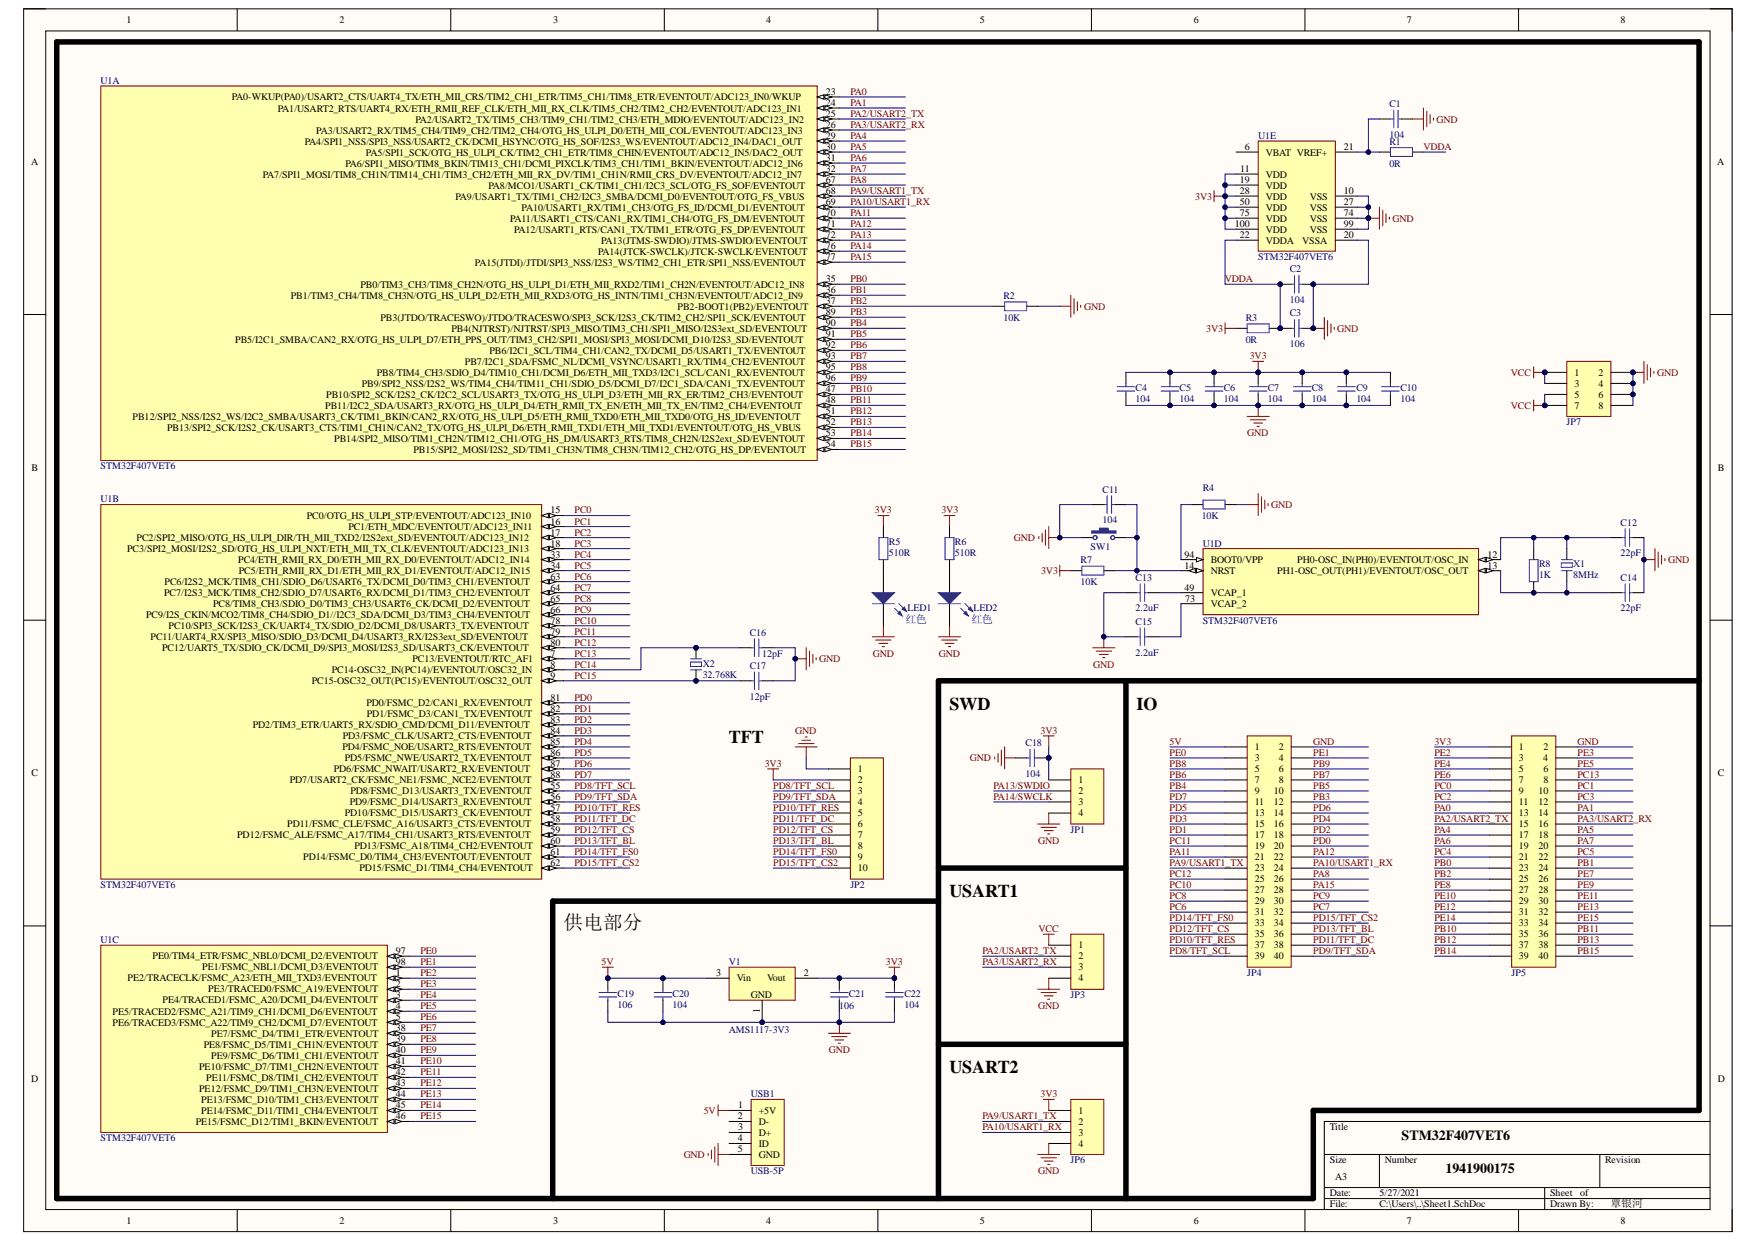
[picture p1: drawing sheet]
<svg xmlns="http://www.w3.org/2000/svg" width="297mm" height="210mm" viewBox="0 0 297 210" stroke-linecap="round" stroke-linejoin="round" font-family="sans-serif">
<defs><g id="words">
<text font-size="3.3" x="95.3" y="157.1">供电部分</text>
<g font-size="3">
<text x="160.5" y="119.9">SWD</text>
<text x="192.2" y="119.9">IO</text>
<text x="123.2" y="125.6">TFT</text>
<text x="160.5" y="151.6">USART1</text>
<text x="160.5" y="181.4">USART2</text>
</g>
<g font-size="2.4">
<text x="236.9" y="192.7">STM32F407VET6</text>
<text x="244.4" y="198.3">1941900175</text>
</g>
<g font-size="1.9" fill="#00f">
<text x="153.1" y="105.3">红色</text>
<text x="164.2" y="105.3">红色</text>
</g>
<text font-size="1.9" x="272.3" y="204">覃银河</text>
<g font-size="1.7">
<text x="21.4" y="3.9">1</text>
<text x="57.4" y="3.9">2</text>
<text x="93.5" y="3.9">3</text>
<text x="129.5" y="3.9">4</text>
<text x="165.7" y="3.9">5</text>
<text x="201.8" y="3.9">6</text>
<text x="237.8" y="3.9">7</text>
<text x="274" y="3.9">8</text>
<text x="39.2" y="17">PA0-WKUP(PA0)/USART2_CTS/UART4_TX/ETH_MII_CRS/TIM2_CH1_ETR/TIM5_CH1/TIM8_ETR/EVENTOUT/ADC123_IN0/WKUP</text>
<text x="139.6" y="16.1">23</text>
<text x="139.6" y="17.9">24</text>
<text x="47" y="18.8">PA1/USART2_RTS/UART4_RX/ETH_RMII_REF_CLK/ETH_MII_RX_CLK/TIM5_CH2/TIM2_CH2/EVENTOUT/ADC123_IN1</text>
<text x="53.5" y="22.6">PA3/USART2_RX/TIM5_CH4/TIM9_CH2/TIM2_CH4/OTG_HS_ULPI_D0/ETH_MII_COL/EVENTOUT/ADC123_IN3</text>
<text x="70.2" y="20.7">PA2/USART2_TX/TIM5_CH3/TIM9_CH1/TIM2_CH3/ETH_MDIO/EVENTOUT/ADC123_IN2</text>
<text x="139.6" y="19.8">25</text>
<text x="139.6" y="21.6">26</text>
<text x="139.6" y="23.5">29</text>
<text x="5.2" y="27.9">A</text>
<text x="51.5" y="24.4">PA4/SPI1_NSS/SPI3_NSS/USART2_CK/DCMI_HSYNC/OTG_HS_SOF/I2S3_WS/EVENTOUT/ADC12_IN4/DAC1_OUT</text>
<text x="58.4" y="28.1">PA6/SPI1_MISO/TIM8_BKIN/TIM13_CH1/DCMI_PIXCLK/TIM3_CH1/TIM1_BKIN/EVENTOUT/ADC12_IN6</text>
<text x="61.9" y="26.3">PA5/SPI1_SCK/OTG_HS_ULPI_CK/TIM2_CH1_ETR/TIM8_CHIN/EVENTOUT/ADC12_IN5/DAC2_OUT</text>
<text x="139.6" y="25.4">30</text>
<text x="139.6" y="27.2">31</text>
<text x="139.6" y="29.1">32</text>
<text x="209.7" y="29.1">11</text>
<text x="210.4" y="25.4">6</text>
<text x="214" y="26.3">VBAT VREF+</text>
<text x="227.2" y="25.4">21</text>
<text x="290.3" y="27.9">A</text>
<text x="44.4" y="30">PA7/SPI1_MOSI/TIM8_CH1N/TIM14_CH1/TIM3_CH2/ETH_MII_RX_DV/TIM1_CH1N/RMII_CRS_DV/EVENTOUT/ADC12_IN7</text>
<text x="77" y="33.7">PA9/USART1_TX/TIM1_CH2/I2C3_SMBA/DCMI_D0/EVENTOUT/OTG_FS_VBUS</text>
<text x="82.6" y="31.9">PA8/MCO1/USART1_CK/TIM1_CH1/I2C3_SCL/OTG_FS_SOF/EVENTOUT</text>
<text x="88.2" y="35.6">PA10/USART1_RX/TIM1_CH3/OTG_FS_ID/DCMI_D1/EVENTOUT</text>
<text x="139.6" y="30.9">67</text>
<text x="139.6" y="32.8">68</text>
<text x="139.6" y="34.7">69</text>
<text x="209.6" y="30.9">19</text>
<text x="209.6" y="32.8">28</text>
<text x="209.6" y="34.7">50</text>
<text x="214" y="30">VDD</text>
<text x="214" y="31.9">VDD</text>
<text x="214" y="33.7">VDD</text>
<text x="214" y="35.6">VDD</text>
<text x="221.4" y="33.7">VSS</text>
<text x="221.4" y="35.6">VSS</text>
<text x="227.2" y="32.8">10</text>
<text x="227.2" y="34.7">27</text>
<text x="86.2" y="37.4">PA11/USART1_CTS/CAN1_RX/TIM1_CH4/OTG_FS_DM/EVENTOUT</text>
<text x="86.9" y="39.3">PA12/USART1_RTS/CAN1_TX/TIM1_ETR/OTG_FS_DP/EVENTOUT</text>
<text x="101.6" y="41.2">PA13(JTMS-SWDIO)/JTMS-SWDIO/EVENTOUT</text>
<text x="139.6" y="36.5">70</text>
<text x="139.6" y="38.4">71</text>
<text x="139.6" y="40.2">72</text>
<text x="208.7" y="38.4">100</text>
<text x="209.6" y="36.5">75</text>
<text x="209.6" y="40.2">22</text>
<text x="214" y="37.4">VDD</text>
<text x="214" y="39.3">VDD</text>
<text x="214" y="41.2">VDDA</text>
<text x="220.2" y="41.2">VSSA</text>
<text x="221.4" y="37.4">VSS</text>
<text x="221.4" y="39.3">VSS</text>
<text x="227.2" y="36.5">74</text>
<text x="227.2" y="38.4">99</text>
<text x="227.2" y="40.2">20</text>
<text x="80.3" y="44.9">PA15(JTDI)/JTDI/SPI3_NSS/I2S3_WS/TIM2_CH1_ETR/SPI1_NSS/EVENTOUT</text>
<text x="101.1" y="43">PA14(JTCK-SWCLK)/JTCK-SWCLK/EVENTOUT</text>
<text x="139.6" y="42.1">76</text>
<text x="139.6" y="44">77</text>
<text x="139.6" y="47.7">35</text>
<text x="49.2" y="50.5">PB1/TIM3_CH4/TIM8_CH3N/OTG_HS_ULPI_D2/ETH_MII_RXD3/OTG_HS_INTN/TIM1_CH3N/EVENTOUT/ADC12_IN9</text>
<text x="60.9" y="48.6">PB0/TIM3_CH3/TIM8_CH2N/OTG_HS_ULPI_D1/ETH_MII_RXD2/TIM1_CH2N/EVENTOUT/ADC12_IN8</text>
<text x="114.6" y="52.3">PB2-BOOT1(PB2)/EVENTOUT</text>
<text x="139.6" y="49.5">36</text>
<text x="139.6" y="51.4">37</text>
<text x="139.6" y="53.3">89</text>
<text x="39.8" y="57.9">PB5/I2C1_SMBA/CAN2_RX/OTG_HS_ULPI_D7/ETH_PPS_OUT/TIM3_CH2/SPI1_MOSI/SPI3_MOSI/DCMI_D10/I2S3_SD/EVENTOUT</text>
<text x="64.3" y="54.2">PB3(JTDO/TRACESWO)/JTDO/TRACESWO/SPI3_SCK/I2S3_CK/TIM2_CH2/SPI1_SCK/EVENTOUT</text>
<text x="76.3" y="56">PB4(NJTRST)/NJTRST/SPI3_MISO/TIM3_CH1/SPI1_MISO/I2S3ext_SD/EVENTOUT</text>
<text x="82.8" y="59.8">PB6/I2C1_SCL/TIM4_CH1/CAN2_TX/DCMI_D5/USART1_TX/EVENTOUT</text>
<text x="139.6" y="55.1">90</text>
<text x="139.6" y="57">91</text>
<text x="139.6" y="58.8">92</text>
<text x="61.2" y="65.3">PB9/SPI2_NSS/I2S2_WS/TIM4_CH4/TIM11_CH1/SDIO_D5/DCMI_D7/I2C1_SDA/CAN1_TX/EVENTOUT</text>
<text x="63.7" y="63.5">PB8/TIM4_CH3/SDIO_D4/TIM10_CH1/DCMI_D6/ETH_MII_TXD3/I2C1_SCL/CAN1_RX/EVENTOUT</text>
<text x="78.6" y="61.6">PB7/I2C1_SDA/FSMC_NL/DCMI_VSYNC/USART1_RX/TIM4_CH2/EVENTOUT</text>
<text x="139.6" y="60.7">93</text>
<text x="139.6" y="62.5">95</text>
<text x="139.6" y="64.4">96</text>
<text x="266.2" y="63.5">1</text>
<text x="266.2" y="65.3">3</text>
<text x="270.3" y="63.5">2</text>
<text x="270.3" y="65.3">4</text>
<text x="22.4" y="70.9">PB12/SPI2_NSS/I2S2_WS/I2C2_SMBA/USART3_CK/TIM1_BKIN/CAN2_RX/OTG_HS_ULPI_D5/ETH_RMII_TXD0/ETH_MII_TXD0/OTG_HS_ID/EVENTOUT</text>
<text x="55" y="69.1">PB11/I2C2_SDA/USART3_RX/OTG_HS_ULPI_D4/ETH_RMII_TX_EN/ETH_MII_TX_EN/TIM2_CH4/EVENTOUT</text>
<text x="55.2" y="67.2">PB10/SPI2_SCK/I2S2_CK/I2C2_SCL/USART3_TX/OTG_HS_ULPI_D3/ETH_MII_RX_ER/TIM2_CH3/EVENTOUT</text>
<text x="139.6" y="66.3">47</text>
<text x="139.6" y="68.1">48</text>
<text x="139.6" y="70">51</text>
<text x="139.6" y="71.8">52</text>
<text x="266.2" y="67.2">5</text>
<text x="266.2" y="69.1">7</text>
<text x="270.3" y="67.2">6</text>
<text x="270.3" y="69.1">8</text>
<text x="28.3" y="72.8">PB13/SPI2_SCK/I2S2_CK/USART3_CTS/TIM1_CH1N/CAN2_TX/OTG_HS_ULPI_D6/ETH_RMII_TXD1/ETH_MII_TXD1/EVENTOUT/OTG_HS_VBUS</text>
<text x="56.5" y="74.6">PB14/SPI2_MISO/TIM1_CH2N/TIM12_CH1/OTG_HS_DM/USART3_RTS/TIM8_CH2N/I2S2ext_SD/EVENTOUT</text>
<text x="69.9" y="76.5">PB15/SPI2_MOSI/I2S2_SD/TIM1_CH3N/TIM8_CH3N/TIM12_CH2/OTG_HS_DP/EVENTOUT</text>
<text x="139.6" y="73.7">53</text>
<text x="139.6" y="75.6">54</text>
<text x="5.3" y="79.5">B</text>
<text x="290.4" y="79.5">B</text>
<text x="51.9" y="87.7">PC0/OTG_HS_ULPI_STP/EVENTOUT/ADC123_IN10</text>
<text x="58.9" y="89.6">PC1/ETH_MDC/EVENTOUT/ADC123_IN11</text>
<text x="93.1" y="86.7">15</text>
<text x="93.1" y="88.7">16</text>
<text x="21.5" y="93.3">PC3/SPI2_MOSI/I2S2_SD/OTG_HS_ULPI_NXT/ETH_MII_TX_CLK/EVENTOUT/ADC123_IN13</text>
<text x="23.1" y="91.5">PC2/SPI2_MISO/OTG_HS_ULPI_DIR/TH_MII_TXD2/I2S2ext_SD/EVENTOUT/ADC123_IN12</text>
<text x="40.3" y="95.2">PC4/ETH_RMII_RX_D0/ETH_MII_RX_D0/EVENTOUT/ADC12_IN14</text>
<text x="93.1" y="90.5">17</text>
<text x="93.1" y="92.4">18</text>
<text x="93.1" y="94.2">33</text>
<text x="200.3" y="94.2">94</text>
<text x="204.7" y="95.2">BOOT0/VPP</text>
<text x="219.3" y="95.2">PH0-OSC_IN(PH0)/EVENTOUT/OSC_IN</text>
<text x="251.5" y="94.2">12</text>
<text x="27.8" y="100.8">PC7/I2S3_MCK/TIM8_CH2/SDIO_D7/USART6_RX/DCMI_D1/TIM3_CH2/EVENTOUT</text>
<text x="27.8" y="98.9">PC6/I2S2_MCK/TIM8_CH1/SDIO_D6/USART6_TX/DCMI_D0/TIM3_CH1/EVENTOUT</text>
<text x="40.4" y="97">PC5/ETH_RMII_RX_D1/ETH_MII_RX_D1/EVENTOUT/ADC12_IN15</text>
<text x="93.1" y="96.1">34</text>
<text x="93.1" y="98">63</text>
<text x="93.1" y="99.8">64</text>
<text x="93.1" y="101.7">65</text>
<text x="200.3" y="96.1">14</text>
<text x="200.3" y="99.8">49</text>
<text x="200.4" y="101.7">73</text>
<text x="204.7" y="97">NRST</text>
<text x="204.7" y="100.8">VCAP_1</text>
<text x="215.9" y="97">PH1-OSC_OUT(PH1)/EVENTOUT/OSC_OUT</text>
<text x="251.5" y="96.1">13</text>
<text x="24.7" y="104.5">PC9/I2S_CKIN/MCO2/TIM8_CH4/SDIO_D1//I2C3_SDA/DCMI_D3/TIM3_CH4/EVENTOUT</text>
<text x="28.5" y="106.3">PC10/SPI3_SCK/I2S3_CK/UART4_TX/SDIO_D2/DCMI_D8/USART3_TX/EVENTOUT</text>
<text x="36" y="102.6">PC8/TIM8_CH3/SDIO_D0/TIM3_CH3/USART6_CK/DCMI_D2/EVENTOUT</text>
<text x="93.1" y="103.5">66</text>
<text x="93.1" y="105.4">78</text>
<text x="93.1" y="107.3">79</text>
<text x="204.7" y="102.6">VCAP_2</text>
<text x="25.5" y="108.2">PC11/UART4_RX/SPI3_MISO/SDIO_D3/DCMI_D4/USART3_RX/I2S3ext_SD/EVENTOUT</text>
<text x="27.4" y="110.1">PC12/UART5_TX/SDIO_CK/DCMI_D9/SPI3_MOSI/I2S3_SD/USART3_CK/EVENTOUT</text>
<text x="56.1" y="113.8">PC14-OSC32_IN(PC14)/EVENTOUT/OSC32_IN</text>
<text x="69.7" y="111.9">PC13/EVENTOUT/RTC_AF1</text>
<text x="93.1" y="109.1">80</text>
<text x="93.1" y="111">7</text>
<text x="93.1" y="112.8">8</text>
<text x="52.7" y="115.6">PC15-OSC32_OUT(PC15)/EVENTOUT/OSC32_OUT</text>
<text x="61.9" y="119.4">PD0/FSMC_D2/CAN1_RX/EVENTOUT</text>
<text x="93.1" y="114.7">9</text>
<text x="93.1" y="118.4">81</text>
<text x="42.7" y="123.1">PD2/TIM3_ETR/UART5_RX/SDIO_CMD/DCMI_D11/EVENTOUT</text>
<text x="58" y="124.9">PD3/FSMC_CLK/USART2_CTS/EVENTOUT</text>
<text x="62" y="121.2">PD1/FSMC_D3/CAN1_TX/EVENTOUT</text>
<text x="93.1" y="120.3">82</text>
<text x="93.1" y="122.1">83</text>
<text x="93.1" y="124">84</text>
<text x="93.1" y="125.9">85</text>
<text x="5.3" y="131.2">C</text>
<text x="56.4" y="130.5">PD6/FSMC_NWAIT/USART2_RX/EVENTOUT</text>
<text x="57.9" y="126.8">PD4/FSMC_NOE/USART2_RTS/EVENTOUT</text>
<text x="58.3" y="128.7">PD5/FSMC_NWE/USART2_TX/EVENTOUT</text>
<text x="93.1" y="127.7">86</text>
<text x="93.1" y="129.6">87</text>
<text x="93.1" y="131.4">88</text>
<text x="145" y="130.5">1</text>
<text x="212.1" y="126.8">1</text>
<text x="212.1" y="128.7">3</text>
<text x="212.1" y="130.5">5</text>
<text x="216.2" y="126.8">2</text>
<text x="216.2" y="128.7">4</text>
<text x="216.2" y="130.5">6</text>
<text x="256.8" y="126.8">1</text>
<text x="256.8" y="128.7">3</text>
<text x="256.8" y="130.5">5</text>
<text x="260.9" y="128.7">4</text>
<text x="260.9" y="126.8">2</text>
<text x="260.9" y="130.5">6</text>
<text x="290.4" y="131.2">C</text>
<text x="49" y="132.4">PD7/USART2_CK/FSMC_NE1/FSMC_NCE2/EVENTOUT</text>
<text x="58.3" y="138">PD10/FSMC_D15/USART3_CK/EVENTOUT</text>
<text x="59.1" y="136.1">PD9/FSMC_D14/USART3_RX/EVENTOUT</text>
<text x="59.2" y="134.2">PD8/FSMC_D13/USART3_TX/EVENTOUT</text>
<text x="93.1" y="133.3">55</text>
<text x="93.1" y="135.2">56</text>
<text x="93.1" y="137">57</text>
<text x="145" y="132.4">2</text>
<text x="145" y="134.2">3</text>
<text x="145" y="136.1">4</text>
<text x="145" y="138">5</text>
<text x="182.3" y="132.4">1</text>
<text x="182.3" y="134.2">2</text>
<text x="182.3" y="136.1">3</text>
<text x="182.3" y="138">4</text>
<text x="212.1" y="132.4">7</text>
<text x="212.1" y="134.2">9</text>
<text x="212.1" y="136.1">11</text>
<text x="212.1" y="138">13</text>
<text x="215.3" y="134.2">10</text>
<text x="215.3" y="136.1">12</text>
<text x="215.3" y="138">14</text>
<text x="216.2" y="132.4">8</text>
<text x="256.8" y="132.4">7</text>
<text x="256.8" y="134.2">9</text>
<text x="256.8" y="136.1">11</text>
<text x="256.8" y="138">13</text>
<text x="260.1" y="134.2">10</text>
<text x="260.1" y="136.1">12</text>
<text x="260.1" y="138">14</text>
<text x="260.9" y="132.4">8</text>
<text x="40.1" y="141.7">PD12/FSMC_ALE/FSMC_A17/TIM4_CH1/USART3_RTS/EVENTOUT</text>
<text x="48.6" y="139.8">PD11/FSMC_CLE/FSMC_A16/USART3_CTS/EVENTOUT</text>
<text x="59.9" y="143.5">PD13/FSMC_A18/TIM4_CH2/EVENTOUT</text>
<text x="93.1" y="138.9">58</text>
<text x="93.1" y="140.7">59</text>
<text x="93.1" y="142.6">60</text>
<text x="145" y="139.8">6</text>
<text x="145" y="141.7">7</text>
<text x="145" y="143.5">8</text>
<text x="212.1" y="139.8">15</text>
<text x="212.1" y="141.7">17</text>
<text x="212.1" y="143.5">19</text>
<text x="215.3" y="139.8">16</text>
<text x="215.3" y="141.7">18</text>
<text x="215.3" y="143.5">20</text>
<text x="256.8" y="139.8">15</text>
<text x="256.8" y="141.7">17</text>
<text x="256.8" y="143.5">19</text>
<text x="260.1" y="139.8">16</text>
<text x="260.1" y="141.7">18</text>
<text x="260.1" y="143.5">20</text>
<text x="51.3" y="145.4">PD14/FSMC_D0/TIM4_CH3/EVENTOUT/EVENTOUT</text>
<text x="60.8" y="147.3">PD15/FSMC_D1/TIM4_CH4/EVENTOUT</text>
<text x="93.1" y="144.5">61</text>
<text x="93.1" y="146.3">62</text>
<text x="145" y="145.4">9</text>
<text x="145" y="147.3">10</text>
<text x="212.1" y="145.4">21</text>
<text x="212.1" y="147.3">23</text>
<text x="212.1" y="149.1">25</text>
<text x="215.3" y="145.4">22</text>
<text x="215.3" y="147.3">24</text>
<text x="215.3" y="149.1">26</text>
<text x="256.8" y="145.4">21</text>
<text x="256.8" y="147.3">23</text>
<text x="256.8" y="149.1">25</text>
<text x="260.1" y="145.4">22</text>
<text x="260.1" y="147.3">24</text>
<text x="260.1" y="149.1">26</text>
<text x="212.1" y="151">27</text>
<text x="212.1" y="152.8">29</text>
<text x="212.1" y="154.7">31</text>
<text x="215.3" y="151">28</text>
<text x="215.3" y="152.8">30</text>
<text x="215.3" y="154.7">32</text>
<text x="256.8" y="151">27</text>
<text x="256.8" y="152.8">29</text>
<text x="256.8" y="154.7">31</text>
<text x="260.1" y="151">28</text>
<text x="260.1" y="152.8">30</text>
<text x="260.1" y="154.7">32</text>
<text x="66.9" y="161.2">97</text>
<text x="182.3" y="160.3">1</text>
<text x="212.1" y="156.6">33</text>
<text x="212.1" y="158.4">35</text>
<text x="212.1" y="160.3">37</text>
<text x="215.3" y="156.6">34</text>
<text x="215.3" y="158.4">36</text>
<text x="215.3" y="160.3">38</text>
<text x="256.8" y="156.6">33</text>
<text x="256.8" y="158.4">35</text>
<text x="256.8" y="160.3">37</text>
<text x="260.1" y="156.6">34</text>
<text x="260.1" y="158.4">36</text>
<text x="260.1" y="160.3">38</text>
<text x="21.6" y="165.9">PE2/TRACECLK/FSMC_A23/ETH_MII_TXD3/EVENTOUT</text>
<text x="25.8" y="162.1">PE0/TIM4_ETR/FSMC_NBL0/DCMI_D2/EVENTOUT</text>
<text x="34.2" y="164">PE1/FSMC_NBL1/DCMI_D3/EVENTOUT</text>
<text x="35.2" y="167.7">PE3/TRACED0/FSMC_A19/EVENTOUT</text>
<text x="66.9" y="163.1">98</text>
<text x="66.9" y="164.9">1</text>
<text x="66.9" y="166.8">2</text>
<text x="121.1" y="164.9">3</text>
<text x="124.6" y="165.9">Vin</text>
<text x="129.7" y="165.9">Vout</text>
<text x="135.9" y="164.9">2</text>
<text x="182.3" y="162.1">2</text>
<text x="182.3" y="164">3</text>
<text x="182.3" y="165.9">4</text>
<text x="212.1" y="162.1">39</text>
<text x="215.3" y="162.1">40</text>
<text x="256.8" y="162.1">39</text>
<text x="260.1" y="162.1">40</text>
<text x="19" y="171.5">PE5/TRACED2/FSMC_A21/TIM9_CH1/DCMI_D6/EVENTOUT</text>
<text x="19" y="173.4">PE6/TRACED3/FSMC_A22/TIM9_CH2/DCMI_D7/EVENTOUT</text>
<text x="27.5" y="169.6">PE4/TRACED1/FSMC_A20/DCMI_D4/EVENTOUT</text>
<text x="66.9" y="168.6">3</text>
<text x="66.9" y="170.6">4</text>
<text x="66.9" y="172.4">5</text>
<text x="126.9" y="168.6">GND</text>
<text x="128.4" y="171.2" transform="rotate(-90 128.4 171.2)">1</text>
<text x="34.4" y="177.1">PE8/FSMC_D5/TIM1_CH1N/EVENTOUT</text>
<text x="35.7" y="175.2">PE7/FSMC_D4/TIM1_ETR/EVENTOUT</text>
<text x="35.7" y="179">PE9/FSMC_D6/TIM1_CH1/EVENTOUT</text>
<text x="66.9" y="174.3">38</text>
<text x="66.9" y="176.2">39</text>
<text x="66.9" y="178">40</text>
<text x="66.9" y="179.9">41</text>
<text x="5.2" y="182.8">D</text>
<text x="33.7" y="180.8">PE10/FSMC_D7/TIM1_CH2N/EVENTOUT</text>
<text x="33.7" y="184.5">PE12/FSMC_D9/TIM1_CH3N/EVENTOUT</text>
<text x="34.9" y="182.7">PE11/FSMC_D8/TIM1_CH2/EVENTOUT</text>
<text x="66.9" y="181.7">42</text>
<text x="66.9" y="183.6">43</text>
<text x="66.9" y="185.5">44</text>
<text x="290.4" y="182.8">D</text>
<text x="33.1" y="190.1">PE15/FSMC_D12/TIM1_BKIN/EVENTOUT</text>
<text x="34" y="186.4">PE13/FSMC_D10/TIM1_CH3/EVENTOUT</text>
<text x="34" y="188.3">PE14/FSMC_D11/TIM1_CH4/EVENTOUT</text>
<text x="66.9" y="187.3">45</text>
<text x="66.9" y="189.2">46</text>
<text x="124.7" y="189.2">2</text>
<text x="124.8" y="187.3">1</text>
<text x="124.8" y="191">3</text>
<text x="128.3" y="188.3">+5V</text>
<text x="128.3" y="190.1">D-</text>
<text x="128.3" y="192">D+</text>
<text x="182.3" y="188.3">1</text>
<text x="182.3" y="190.1">2</text>
<text x="182.3" y="192">3</text>
<text x="224.8" y="191">Title</text>
<text x="124.7" y="192.9">4</text>
<text x="124.7" y="194.8">5</text>
<text x="128.3" y="193.8">ID</text>
<text x="128.3" y="195.7">GND</text>
<text x="182.3" y="193.8">4</text>
<text x="224.8" y="196.6">Size</text>
<text x="234.1" y="196.6">Number</text>
<text x="271.4" y="196.6">Revision</text>
<text x="224.8" y="202.2">Date:</text>
<text x="225.7" y="199.4">A3</text>
<text x="233.2" y="202.2">5/27/2021</text>
<text x="262" y="202.2">Sheet</text>
<text x="267.1" y="202.2">of</text>
<text x="21.4" y="206.9">1</text>
<text x="57.4" y="206.9">2</text>
<text x="93.5" y="206.9">3</text>
<text x="129.5" y="206.9">4</text>
<text x="165.7" y="206.9">5</text>
<text x="201.8" y="206.9">6</text>
<text x="224.8" y="204.1">File:</text>
<text x="233.2" y="204.1">C:\Users\..\Sheet1.SchDoc</text>
<text x="237.8" y="206.9">7</text>
<text x="262" y="204.1">Drawn By:</text>
<text x="274" y="206.9">8</text>
</g>
<g font-size="1.7" fill="#000080">
<text x="17" y="14.2">U1A</text>
<text x="212.7" y="23.5">U1E</text>
<text x="234.9" y="18.1">C1</text>
<text x="234.9" y="23.3">104</text>
<text x="234.9" y="24.4">R1</text>
<text x="234.9" y="28.1">0R</text>
<text x="212.7" y="44">STM32F407VET6</text>
<text x="218" y="46">C2</text>
<text x="169.6" y="50.5">R2</text>
<text x="218" y="51.2">104</text>
<text x="218" y="53.4">C3</text>
<text x="169.6" y="54.2">10K</text>
<text x="210.6" y="54.2">R3</text>
<text x="210.6" y="57.9">0R</text>
<text x="218" y="58.7">106</text>
<text x="192" y="66.1">C4</text>
<text x="192" y="68">104</text>
<text x="199.4" y="66.1">C5</text>
<text x="199.4" y="68">104</text>
<text x="206.9" y="66.1">C6</text>
<text x="206.9" y="68">104</text>
<text x="214.3" y="66.1">C7</text>
<text x="214.3" y="68">104</text>
<text x="221.8" y="66.1">C8</text>
<text x="221.8" y="68">104</text>
<text x="229.3" y="66.1">C9</text>
<text x="229.3" y="68">104</text>
<text x="236.7" y="66.1">C10</text>
<text x="236.7" y="68">104</text>
<text x="264.8" y="71.8">JP7</text>
<text x="17" y="79.3">STM32F407VET6</text>
<text x="186.4" y="83.3">C11</text>
<text x="203.3" y="83">R4</text>
<text x="17" y="84.9">U1B</text>
<text x="186.4" y="88.4">104</text>
<text x="203.2" y="87.7">10K</text>
<text x="274" y="88.8">C12</text>
<text x="150.3" y="92.1">R5</text>
<text x="150.3" y="94">510R</text>
<text x="161.4" y="92.1">R6</text>
<text x="161.4" y="94">510R</text>
<text x="182.7" y="95.2">R7</text>
<text x="184.4" y="92.9">SW1</text>
<text x="203.3" y="92.4">U1D</text>
<text x="260.2" y="95.9">R8</text>
<text x="265.9" y="95.9">X1</text>
<text x="274" y="94">22pF</text>
<text x="182.7" y="98.9">10K</text>
<text x="192" y="98.1">C13</text>
<text x="260.2" y="97.7">1K</text>
<text x="265.9" y="97.7">8MHz</text>
<text x="274" y="98.1">C14</text>
<text x="126.8" y="107.4">C16</text>
<text x="153.4" y="103.3">LED1</text>
<text x="164.6" y="103.3">LED2</text>
<text x="192" y="103.3">2.2uF</text>
<text x="192" y="105.6">C15</text>
<text x="203.3" y="105.4">STM32F407VET6</text>
<text x="274" y="103.3">22pF</text>
<text x="118.8" y="112.7">X2</text>
<text x="126.8" y="113">C17</text>
<text x="128.9" y="111">12pF</text>
<text x="192" y="110.8">2.2uF</text>
<text x="118.8" y="114.5">32.768K</text>
<text x="126.8" y="118.3">12pF</text>
<text x="173.4" y="126">C18</text>
<text x="173.4" y="131.3">104</text>
<text x="181" y="140.7">JP1</text>
<text x="17" y="150">STM32F407VET6</text>
<text x="143.8" y="150">JP2</text>
<text x="17" y="159.3">U1C</text>
<text x="123.2" y="163.1">V1</text>
<text x="210.9" y="164.9">JP4</text>
<text x="255.5" y="164.9">JP5</text>
<text x="104.4" y="168.5">C19</text>
<text x="104.4" y="170.3">106</text>
<text x="113.7" y="168.5">C20</text>
<text x="113.7" y="170.3">104</text>
<text x="141.9" y="170.6">106</text>
<text x="143.5" y="168.5">C21</text>
<text x="152.9" y="168.5">C22</text>
<text x="152.9" y="170.3">104</text>
<text x="181" y="168.6">JP3</text>
<text x="123.2" y="174.6">AMS1117-3V3</text>
<text x="126.9" y="185.5">USB1</text>
<text x="17" y="192.9">STM32F407VET6</text>
<text x="181" y="196.6">JP6</text>
<text x="126.9" y="198.5">USB-5P</text>
</g>
<g font-size="1.7" fill="#800000">
<text x="143.8" y="16.1">PA0</text>
<text x="143.8" y="17.9">PA1</text>
<text x="143.8" y="19.8">PA2/USART2_TX</text>
<text x="143.8" y="21.6">PA3/USART2_RX</text>
<text x="143.8" y="23.5">PA4</text>
<text x="242.8" y="20.7">GND</text>
<text x="143.8" y="25.4">PA5</text>
<text x="143.8" y="27.2">PA6</text>
<text x="143.8" y="29.1">PA7</text>
<text x="240.6" y="25.4">VDDA</text>
<text x="143.8" y="30.9">PA8</text>
<text x="143.8" y="32.8">PA9/USART1_TX</text>
<text x="143.8" y="34.7">PA10/USART1_RX</text>
<text x="202.1" y="33.7">3V3</text>
<text x="143.8" y="36.5">PA11</text>
<text x="143.8" y="38.4">PA12</text>
<text x="143.8" y="40.2">PA13</text>
<text x="235.4" y="37.4">GND</text>
<text x="143.8" y="42.1">PA14</text>
<text x="143.8" y="44">PA15</text>
<text x="143.8" y="47.7">PB0</text>
<text x="207" y="47.7">VDDA</text>
<text x="143.8" y="49.5">PB1</text>
<text x="143.8" y="51.4">PB2</text>
<text x="143.8" y="53.3">PB3</text>
<text x="183.3" y="52.3">GND</text>
<text x="143.8" y="55.1">PB4</text>
<text x="143.8" y="57">PB5</text>
<text x="143.8" y="58.8">PB6</text>
<text x="203.9" y="56">3V3</text>
<text x="226.1" y="56">GND</text>
<text x="143.8" y="60.7">PB7</text>
<text x="143.8" y="62.5">PB8</text>
<text x="143.8" y="64.4">PB9</text>
<text x="211.3" y="60.7">3V3</text>
<text x="255.4" y="63.5">VCC</text>
<text x="280.2" y="63.5">GND</text>
<text x="143.8" y="66.3">PB10</text>
<text x="143.8" y="68.1">PB11</text>
<text x="143.8" y="70">PB12</text>
<text x="143.8" y="71.8">PB13</text>
<text x="255.4" y="69.1">VCC</text>
<text x="143.8" y="73.7">PB14</text>
<text x="143.8" y="75.6">PB15</text>
<text x="210.9" y="73.7">GND</text>
<text x="97.1" y="86.7">PC0</text>
<text x="97.1" y="88.7">PC1</text>
<text x="147.9" y="86.7">3V3</text>
<text x="159.2" y="86.7">3V3</text>
<text x="214.9" y="85.8">GND</text>
<text x="97.1" y="90.5">PC2</text>
<text x="97.1" y="92.4">PC3</text>
<text x="97.1" y="94.2">PC4</text>
<text x="171.4" y="91.5">GND</text>
<text x="282" y="95.2">GND</text>
<text x="97.1" y="96.1">PC5</text>
<text x="97.1" y="98">PC6</text>
<text x="97.1" y="99.8">PC7</text>
<text x="97.1" y="101.7">PC8</text>
<text x="176" y="97">3V3</text>
<text x="97.1" y="103.5">PC9</text>
<text x="97.1" y="105.4">PC10</text>
<text x="97.1" y="107.3">PC11</text>
<text x="97.1" y="109.1">PC12</text>
<text x="97.1" y="111">PC13</text>
<text x="97.1" y="112.8">PC14</text>
<text x="138.5" y="111.9">GND</text>
<text x="147.6" y="111">GND</text>
<text x="158.7" y="111">GND</text>
<text x="184.8" y="112.8">GND</text>
<text x="97.1" y="114.7">PC15</text>
<text x="97.1" y="118.4">PD0</text>
<text x="97.1" y="120.3">PD1</text>
<text x="97.1" y="122.1">PD2</text>
<text x="97.1" y="124">PD3</text>
<text x="97.1" y="125.9">PD4</text>
<text x="134.5" y="124">GND</text>
<text x="175.9" y="124">3V3</text>
<text x="197.7" y="125.9">5V</text>
<text x="222" y="125.9">GND</text>
<text x="242.5" y="125.9">3V3</text>
<text x="266.7" y="125.9">GND</text>
<text x="97.1" y="127.7">PD5</text>
<text x="97.1" y="129.6">PD6</text>
<text x="97.1" y="131.4">PD7</text>
<text x="129.3" y="129.6">3V3</text>
<text x="164" y="128.7">GND</text>
<text x="197.7" y="127.7">PE0</text>
<text x="197.7" y="131.4">PB6</text>
<text x="197.7" y="129.6">PB8</text>
<text x="222" y="127.7">PE1</text>
<text x="222" y="131.4">PB7</text>
<text x="222" y="129.6">PB9</text>
<text x="242.5" y="127.7">PE2</text>
<text x="242.5" y="129.6">PE4</text>
<text x="242.5" y="131.4">PE6</text>
<text x="266.7" y="127.7">PE3</text>
<text x="266.7" y="129.6">PE5</text>
<text x="266.7" y="131.4">PC13</text>
<text x="97.1" y="133.3">PD8/TFT_SCL</text>
<text x="97.1" y="135.2">PD9/TFT_SDA</text>
<text x="97.1" y="137">PD10/TFT_RES</text>
<text x="130.7" y="133.3">PD8/TFT_SCL</text>
<text x="130.7" y="135.2">PD9/TFT_SDA</text>
<text x="130.7" y="137">PD10/TFT_RES</text>
<text x="168" y="133.3">PA13/SWDIO</text>
<text x="168" y="135.2">PA14/SWCLK</text>
<text x="197.7" y="133.3">PB4</text>
<text x="197.7" y="137">PD5</text>
<text x="197.7" y="135.2">PD7</text>
<text x="222" y="135.2">PB3</text>
<text x="222" y="133.3">PB5</text>
<text x="222" y="137">PD6</text>
<text x="242.5" y="133.3">PC0</text>
<text x="242.5" y="135.2">PC2</text>
<text x="242.5" y="137">PA0</text>
<text x="266.7" y="133.3">PC1</text>
<text x="266.7" y="135.2">PC3</text>
<text x="266.7" y="137">PA1</text>
<text x="97.1" y="138.9">PD11/TFT_DC</text>
<text x="97.1" y="140.7">PD12/TFT_CS</text>
<text x="97.1" y="142.6">PD13/TFT_BL</text>
<text x="130.7" y="138.9">PD11/TFT_DC</text>
<text x="130.7" y="140.7">PD12/TFT_CS</text>
<text x="130.7" y="142.6">PD13/TFT_BL</text>
<text x="175.5" y="142.6">GND</text>
<text x="197.7" y="140.7">PD1</text>
<text x="197.7" y="138.9">PD3</text>
<text x="197.7" y="142.6">PC11</text>
<text x="222" y="142.6">PD0</text>
<text x="222" y="140.7">PD2</text>
<text x="222" y="138.9">PD4</text>
<text x="242.5" y="138.9">PA2/USART2_TX</text>
<text x="242.5" y="140.7">PA4</text>
<text x="242.5" y="142.6">PA6</text>
<text x="266.7" y="138.9">PA3/USART2_RX</text>
<text x="266.7" y="140.7">PA5</text>
<text x="266.7" y="142.6">PA7</text>
<text x="97.1" y="144.5">PD14/TFT_FS0</text>
<text x="97.1" y="146.3">PD15/TFT_CS2</text>
<text x="130.7" y="144.5">PD14/TFT_FS0</text>
<text x="130.7" y="146.3">PD15/TFT_CS2</text>
<text x="197.7" y="146.3">PA9/USART1_TX</text>
<text x="197.7" y="144.5">PA11</text>
<text x="197.7" y="148.2">PC12</text>
<text x="222" y="146.3">PA10/USART1_RX</text>
<text x="222" y="144.5">PA12</text>
<text x="222" y="148.2">PA8</text>
<text x="242.5" y="144.5">PC4</text>
<text x="242.5" y="146.3">PB0</text>
<text x="242.5" y="148.2">PB2</text>
<text x="266.7" y="148.2">PE7</text>
<text x="266.7" y="144.5">PC5</text>
<text x="266.7" y="146.3">PB1</text>
<text x="197.7" y="155.6">PD14/TFT_FS0</text>
<text x="197.7" y="153.8">PC6</text>
<text x="197.7" y="151.9">PC8</text>
<text x="197.7" y="150">PC10</text>
<text x="222" y="155.6">PD15/TFT_CS2</text>
<text x="222" y="150">PA15</text>
<text x="222" y="153.8">PC7</text>
<text x="222" y="151.9">PC9</text>
<text x="242.5" y="150">PE8</text>
<text x="242.5" y="151.9">PE10</text>
<text x="242.5" y="153.8">PE12</text>
<text x="242.5" y="155.6">PE14</text>
<text x="266.7" y="150">PE9</text>
<text x="266.7" y="151.9">PE11</text>
<text x="266.7" y="153.8">PE13</text>
<text x="266.7" y="155.6">PE15</text>
<text x="71.1" y="161.2">PE0</text>
<text x="166.1" y="161.2">PA2/USART2_TX</text>
<text x="175.6" y="157.5">VCC</text>
<text x="197.7" y="161.2">PD8/TFT_SCL</text>
<text x="197.7" y="159.3">PD10/TFT_RES</text>
<text x="197.7" y="157.5">PD12/TFT_CS</text>
<text x="222" y="161.2">PD9/TFT_SDA</text>
<text x="222" y="159.3">PD11/TFT_DC</text>
<text x="222" y="157.5">PD13/TFT_BL</text>
<text x="242.5" y="157.5">PB10</text>
<text x="242.5" y="159.3">PB12</text>
<text x="242.5" y="161.2">PB14</text>
<text x="266.7" y="157.5">PB11</text>
<text x="266.7" y="159.3">PB13</text>
<text x="266.7" y="161.2">PB15</text>
<text x="71.1" y="163.1">PE1</text>
<text x="71.1" y="164.9">PE2</text>
<text x="71.1" y="166.8">PE3</text>
<text x="101.7" y="163.1">5V</text>
<text x="149.8" y="163.1">3V3</text>
<text x="166.1" y="163.1">PA3/USART2_RX</text>
<text x="71.1" y="168.6">PE4</text>
<text x="71.1" y="170.6">PE5</text>
<text x="71.1" y="172.4">PE6</text>
<text x="175.5" y="170.6">GND</text>
<text x="71.1" y="176.2">PE8</text>
<text x="71.1" y="178">PE9</text>
<text x="71.1" y="179.9">PE10</text>
<text x="71.1" y="174.3">PE7</text>
<text x="140.1" y="178">GND</text>
<text x="71.1" y="181.7">PE11</text>
<text x="71.1" y="183.6">PE12</text>
<text x="71.1" y="185.5">PE13</text>
<text x="175.9" y="185.5">3V3</text>
<text x="71.1" y="187.3">PE14</text>
<text x="71.1" y="189.2">PE15</text>
<text x="119" y="188.3">5V</text>
<text x="166.1" y="189.2">PA9/USART1_TX</text>
<text x="166.1" y="191">PA10/USART1_RX</text>
<text x="115.6" y="195.7">GND</text>
<text x="175.5" y="198.5">GND</text>
</g>
</g></defs>
<path d="M4 1.5h288.8v206.7h-288.8z" fill-rule="evenodd" fill="#fffcf8"/>
<path d="M4 1.5h288.8v206.7h-288.8z" fill="none" stroke="#000" stroke-width=".17"/>
<path d="M7.7 5.2h281.4v199.2h-281.4z" fill-rule="evenodd" fill="#fffcf8"/>
<g fill="none" stroke="#000" stroke-width=".17">
<path d="M4 1.5h3.7M7.7 5.2h281.4v199.2h-281.4zM40.1 1.5v3.7M76.2 1.5v3.7M112.3 1.5v3.7M148.4 1.5v3.7M184.5 1.5v3.7M220.6 1.5v3.7M256.7 1.5v3.7M289.1 1.5h3.7v3.7M4 53.2h3.7M289.1 53.2h3.7"/>
<path d="M4 104.8h3.7M289.1 104.8h3.7M4 156.5h3.7M289.1 156.5h3.7M223.9 195.1h65.2M233.2 195.1v5.6M270.5 195.1v5.6M289.1 189.5h-65.2v14.9M40.1 204.4v3.8M76.2 204.4v3.8M112.3 204.4v3.8M148.4 204.4v3.8"/>
<path d="M184.5 204.4v3.8M220.6 204.4v3.8M223.9 200.7h65.2M223.9 202.6h65.2M256.7 204.4v3.8M261.1 200.7v3.7M292.8 204.4v3.8"/>
</g>
<path d="M17 14.5h121.2v63.3h-121.2z" fill-rule="evenodd" fill="#ffffb0"/>
<path d="M17 14.5h121.2v63.3h-121.2z" fill="none" stroke="#800000" stroke-width=".17"/>
<path d="M138.2 16.4h3.7" fill="none" stroke="#000" stroke-width=".17"/>
<path d="M138.2 16.4l1.1-.4v.8z" fill="#f8fcff"/>
<path d="M138.2 16.4l1.1-.4v.8z" fill="none" stroke="#000" stroke-width=".17"/>
<path d="M139.5 16l1.1 .4-1.1 .4z" fill="#f8fcff"/>
<path d="M138.2 18.3h3.7M139.5 16l1.1 .4-1.1 .4z" fill="none" stroke="#000" stroke-width=".17"/>
<path d="M138.2 18.3l1.1-.4v.7z" fill="#f8fcff"/>
<path d="M138.2 18.3l1.1-.4v.7z" fill="none" stroke="#000" stroke-width=".17"/>
<path d="M139.5 17.9l1.1 .4-1.1 .3z" fill="#f8fcff"/>
<path d="M139.5 17.9l1.1 .4-1.1 .3zM138.2 20.1h3.7" fill="none" stroke="#000" stroke-width=".17"/>
<path d="M138.2 20.1l1.1-.4v.8z" fill="#f8fcff"/>
<path d="M138.2 20.1l1.1-.4v.8z" fill="none" stroke="#000" stroke-width=".17"/>
<path d="M139.5 19.7l1.1 .4-1.1 .4z" fill="#f8fcff"/>
<path d="M139.5 19.7l1.1 .4-1.1 .4zM138.2 22h3.7" fill="none" stroke="#000" stroke-width=".17"/>
<path d="M138.2 22l1.1-.4v.7z" fill="#f8fcff"/>
<path d="M138.2 22l1.1-.4v.7z" fill="none" stroke="#000" stroke-width=".17"/>
<path d="M139.5 21.6l1.1 .4-1.1 .3z" fill="#f8fcff"/>
<path d="M138.2 23.8h3.7M139.5 21.6l1.1 .4-1.1 .3z" fill="none" stroke="#000" stroke-width=".17"/>
<path d="M138.2 23.8l1.1-.3v.7z" fill="#f8fcff"/>
<path d="M138.2 23.8l1.1-.3v.7z" fill="none" stroke="#000" stroke-width=".17"/>
<path d="M139.5 23.5l1.1 .3-1.1 .4z" fill="#f8fcff"/>
<path d="M138.2 25.7h3.7M139.5 23.5l1.1 .3-1.1 .4z" fill="none" stroke="#000" stroke-width=".17"/>
<path d="M138.2 25.7l1.1-.4v.8z" fill="#f8fcff"/>
<path d="M138.2 25.7l1.1-.4v.8z" fill="none" stroke="#000" stroke-width=".17"/>
<path d="M139.5 25.3l1.1 .4-1.1 .4z" fill="#f8fcff"/>
<path d="M138.2 27.6h3.7M139.5 25.3l1.1 .4-1.1 .4z" fill="none" stroke="#000" stroke-width=".17"/>
<path d="M138.2 27.6l1.1-.4v.7z" fill="#f8fcff"/>
<path d="M138.2 27.6l1.1-.4v.7z" fill="none" stroke="#000" stroke-width=".17"/>
<path d="M139.5 27.2l1.1 .4-1.1 .3z" fill="#f8fcff"/>
<path d="M138.2 29.4h3.7M139.5 27.2l1.1 .4-1.1 .3z" fill="none" stroke="#000" stroke-width=".17"/>
<path d="M138.2 29.4l1.1-.4v.8z" fill="#f8fcff"/>
<path d="M138.2 29.4l1.1-.4v.8z" fill="none" stroke="#000" stroke-width=".17"/>
<path d="M139.5 29l1.1 .4-1.1 .4z" fill="#f8fcff"/>
<path d="M138.2 31.3h3.7M139.5 29l1.1 .4-1.1 .4z" fill="none" stroke="#000" stroke-width=".17"/>
<path d="M138.2 31.3l1.1-.4v.8z" fill="#f8fcff"/>
<path d="M138.2 31.3l1.1-.4v.8z" fill="none" stroke="#000" stroke-width=".17"/>
<path d="M139.5 30.9l1.1 .4-1.1 .4z" fill="#f8fcff"/>
<path d="M138.2 33.1h3.7M139.5 30.9l1.1 .4-1.1 .4z" fill="none" stroke="#000" stroke-width=".17"/>
<path d="M138.2 33.1l1.1-.3v.7z" fill="#f8fcff"/>
<path d="M138.2 33.1l1.1-.3v.7z" fill="none" stroke="#000" stroke-width=".17"/>
<path d="M139.5 32.8l1.1 .3-1.1 .4z" fill="#f8fcff"/>
<path d="M138.2 35h3.7M139.5 32.8l1.1 .3-1.1 .4z" fill="none" stroke="#000" stroke-width=".17"/>
<path d="M138.2 35l1.1-.4v.8z" fill="#f8fcff"/>
<path d="M138.2 35l1.1-.4v.8z" fill="none" stroke="#000" stroke-width=".17"/>
<path d="M139.5 34.6l1.1 .4-1.1 .4z" fill="#f8fcff"/>
<path d="M138.2 36.9h3.7M139.5 34.6l1.1 .4-1.1 .4z" fill="none" stroke="#000" stroke-width=".17"/>
<path d="M138.2 36.9l1.1-.4v.7z" fill="#f8fcff"/>
<path d="M138.2 36.9l1.1-.4v.7z" fill="none" stroke="#000" stroke-width=".17"/>
<path d="M139.5 36.5l1.1 .4-1.1 .3z" fill="#f8fcff"/>
<path d="M138.2 38.7h3.7M139.5 36.5l1.1 .4-1.1 .3z" fill="none" stroke="#000" stroke-width=".17"/>
<path d="M138.2 38.7l1.1-.3v.7z" fill="#f8fcff"/>
<path d="M138.2 38.7l1.1-.3v.7z" fill="none" stroke="#000" stroke-width=".17"/>
<path d="M139.5 38.4l1.1 .3-1.1 .4z" fill="#f8fcff"/>
<path d="M139.5 38.4l1.1 .3-1.1 .4zM138.2 40.6h3.7" fill="none" stroke="#000" stroke-width=".17"/>
<path d="M138.2 40.6l1.1-.4v.8z" fill="#f8fcff"/>
<path d="M138.2 40.6l1.1-.4v.8z" fill="none" stroke="#000" stroke-width=".17"/>
<path d="M139.5 40.2l1.1 .4-1.1 .4z" fill="#f8fcff"/>
<path d="M138.2 42.5h3.7M139.5 40.2l1.1 .4-1.1 .4z" fill="none" stroke="#000" stroke-width=".17"/>
<path d="M138.2 42.5l1.1-.4v.7z" fill="#f8fcff"/>
<path d="M138.2 42.5l1.1-.4v.7z" fill="none" stroke="#000" stroke-width=".17"/>
<path d="M139.5 42.1l1.1 .4-1.1 .3z" fill="#f8fcff"/>
<path d="M138.2 44.3h3.7M139.5 42.1l1.1 .4-1.1 .3z" fill="none" stroke="#000" stroke-width=".17"/>
<path d="M138.2 44.3l1.1-.4v.8z" fill="#f8fcff"/>
<path d="M138.2 44.3l1.1-.4v.8z" fill="none" stroke="#000" stroke-width=".17"/>
<path d="M139.5 43.9l1.1 .4-1.1 .4z" fill="#f8fcff"/>
<path d="M138.2 48h3.7M139.5 43.9l1.1 .4-1.1 .4z" fill="none" stroke="#000" stroke-width=".17"/>
<path d="M138.2 48l1.1-.3v.7z" fill="#f8fcff"/>
<path d="M138.2 48l1.1-.3v.7z" fill="none" stroke="#000" stroke-width=".17"/>
<path d="M139.5 47.7l1.1 .3-1.1 .4z" fill="#f8fcff"/>
<path d="M138.2 49.9h3.7M139.5 47.7l1.1 .3-1.1 .4z" fill="none" stroke="#000" stroke-width=".17"/>
<path d="M138.2 49.9l1.1-.4v.8z" fill="#f8fcff"/>
<path d="M138.2 49.9l1.1-.4v.8z" fill="none" stroke="#000" stroke-width=".17"/>
<path d="M139.5 49.5l1.1 .4-1.1 .4z" fill="#f8fcff"/>
<path d="M138.2 51.8h3.7M139.5 49.5l1.1 .4-1.1 .4z" fill="none" stroke="#000" stroke-width=".17"/>
<path d="M138.2 51.8l1.1-.4v.7z" fill="#f8fcff"/>
<path d="M138.2 51.8l1.1-.4v.7z" fill="none" stroke="#000" stroke-width=".17"/>
<path d="M139.5 51.4l1.1 .4-1.1 .3z" fill="#f8fcff"/>
<path d="M138.2 53.6h3.7M139.5 51.4l1.1 .4-1.1 .3z" fill="none" stroke="#000" stroke-width=".17"/>
<path d="M138.2 53.6l1.1-.3v.7z" fill="#f8fcff"/>
<path d="M138.2 53.6l1.1-.3v.7z" fill="none" stroke="#000" stroke-width=".17"/>
<path d="M139.5 53.3l1.1 .3-1.1 .4z" fill="#f8fcff"/>
<path d="M138.2 55.5h3.7M139.5 53.3l1.1 .3-1.1 .4z" fill="none" stroke="#000" stroke-width=".17"/>
<path d="M138.2 55.5l1.1-.4v.8z" fill="#f8fcff"/>
<path d="M138.2 55.5l1.1-.4v.8z" fill="none" stroke="#000" stroke-width=".17"/>
<path d="M139.5 55.1l1.1 .4-1.1 .4z" fill="#f8fcff"/>
<path d="M138.2 57.3h3.7M139.5 55.1l1.1 .4-1.1 .4z" fill="none" stroke="#000" stroke-width=".17"/>
<path d="M138.2 57.3l1.1-.3v.7z" fill="#f8fcff"/>
<path d="M138.2 57.3l1.1-.3v.7z" fill="none" stroke="#000" stroke-width=".17"/>
<path d="M139.5 57l1.1 .3-1.1 .4z" fill="#f8fcff"/>
<path d="M138.2 59.2h3.7M139.5 57l1.1 .3-1.1 .4z" fill="none" stroke="#000" stroke-width=".17"/>
<path d="M138.2 59.2l1.1-.4v.8z" fill="#f8fcff"/>
<path d="M138.2 59.2l1.1-.4v.8z" fill="none" stroke="#000" stroke-width=".17"/>
<path d="M139.5 58.8l1.1 .4-1.1 .4z" fill="#f8fcff"/>
<path d="M139.5 58.8l1.1 .4-1.1 .4zM138.2 61.1h3.7" fill="none" stroke="#000" stroke-width=".17"/>
<path d="M138.2 61.1l1.1-.4v.7z" fill="#f8fcff"/>
<path d="M138.2 61.1l1.1-.4v.7z" fill="none" stroke="#000" stroke-width=".17"/>
<path d="M139.5 60.7l1.1 .4-1.1 .3z" fill="#f8fcff"/>
<path d="M138.2 62.9h3.7M139.5 60.7l1.1 .4-1.1 .3z" fill="none" stroke="#000" stroke-width=".17"/>
<path d="M138.2 62.9l1.1-.3v.7z" fill="#f8fcff"/>
<path d="M138.2 62.9l1.1-.3v.7z" fill="none" stroke="#000" stroke-width=".17"/>
<path d="M139.5 62.6l1.1 .3-1.1 .4z" fill="#f8fcff"/>
<path d="M138.2 64.8h3.7M139.5 62.6l1.1 .3-1.1 .4z" fill="none" stroke="#000" stroke-width=".17"/>
<path d="M138.2 64.8l1.1-.4v.8z" fill="#f8fcff"/>
<path d="M138.2 64.8l1.1-.4v.8z" fill="none" stroke="#000" stroke-width=".17"/>
<path d="M139.5 64.4l1.1 .4-1.1 .4z" fill="#f8fcff"/>
<path d="M138.2 66.7h3.7M139.5 64.4l1.1 .4-1.1 .4z" fill="none" stroke="#000" stroke-width=".17"/>
<path d="M138.2 66.7l1.1-.4v.7z" fill="#f8fcff"/>
<path d="M138.2 66.7l1.1-.4v.7z" fill="none" stroke="#000" stroke-width=".17"/>
<path d="M139.5 66.3l1.1 .4-1.1 .3z" fill="#f8fcff"/>
<path d="M138.2 68.5h3.7M139.5 66.3l1.1 .4-1.1 .3z" fill="none" stroke="#000" stroke-width=".17"/>
<path d="M138.2 68.5l1.1-.4v.8z" fill="#f8fcff"/>
<path d="M138.2 68.5l1.1-.4v.8z" fill="none" stroke="#000" stroke-width=".17"/>
<path d="M139.5 68.1l1.1 .4-1.1 .4z" fill="#f8fcff"/>
<path d="M138.2 70.4h3.7M139.5 68.1l1.1 .4-1.1 .4z" fill="none" stroke="#000" stroke-width=".17"/>
<path d="M138.2 70.4l1.1-.4v.7z" fill="#f8fcff"/>
<path d="M138.2 70.4l1.1-.4v.7z" fill="none" stroke="#000" stroke-width=".17"/>
<path d="M139.5 70l1.1 .4-1.1 .3z" fill="#f8fcff"/>
<path d="M138.2 72.2h3.7M139.5 70l1.1 .4-1.1 .3z" fill="none" stroke="#000" stroke-width=".17"/>
<path d="M138.2 72.2l1.1-.3v.7z" fill="#f8fcff"/>
<path d="M138.2 72.2l1.1-.3v.7z" fill="none" stroke="#000" stroke-width=".17"/>
<path d="M139.5 71.9l1.1 .3-1.1 .4z" fill="#f8fcff"/>
<path d="M138.2 74.1h3.7M139.5 71.9l1.1 .3-1.1 .4z" fill="none" stroke="#000" stroke-width=".17"/>
<path d="M138.2 74.1l1.1-.4v.8z" fill="#f8fcff"/>
<path d="M138.2 74.1l1.1-.4v.8z" fill="none" stroke="#000" stroke-width=".17"/>
<path d="M139.5 73.7l1.1 .4-1.1 .4z" fill="#f8fcff"/>
<path d="M138.2 76h3.7M139.5 73.7l1.1 .4-1.1 .4z" fill="none" stroke="#000" stroke-width=".17"/>
<path d="M138.2 76l1.1-.4v.7z" fill="#f8fcff"/>
<path d="M138.2 76l1.1-.4v.7z" fill="none" stroke="#000" stroke-width=".17"/>
<path d="M139.5 75.6l1.1 .4-1.1 .3z" fill="#f8fcff"/>
<path d="M139.5 75.6l1.1 .4-1.1 .3z" fill="none" stroke="#000" stroke-width=".17"/>
<path d="M17 85.3h74.6v63.3h-74.6z" fill-rule="evenodd" fill="#ffffb0"/>
<path d="M17 85.3h74.6v63.3h-74.6z" fill="none" stroke="#800000" stroke-width=".17"/>
<path d="M91.6 87.1h3.7" fill="none" stroke="#000" stroke-width=".17"/>
<path d="M91.6 87.1l1.1-.3v.7z" fill="#f8fcff"/>
<path d="M91.6 87.1l1.1-.3v.7z" fill="none" stroke="#000" stroke-width=".17"/>
<path d="M92.9 86.8l1.1 .3-1.1 .4z" fill="#f8fcff"/>
<path d="M91.6 89h3.7M92.9 86.8l1.1 .3-1.1 .4z" fill="none" stroke="#000" stroke-width=".17"/>
<path d="M91.6 89l1.1-.4v.8z" fill="#f8fcff"/>
<path d="M91.6 89l1.1-.4v.8z" fill="none" stroke="#000" stroke-width=".17"/>
<path d="M92.9 88.6l1.1 .4-1.1 .4z" fill="#f8fcff"/>
<path d="M91.6 90.9h3.7M92.9 88.6l1.1 .4-1.1 .4z" fill="none" stroke="#000" stroke-width=".17"/>
<path d="M91.6 90.9l1.1-.4v.7z" fill="#f8fcff"/>
<path d="M91.6 90.9l1.1-.4v.7z" fill="none" stroke="#000" stroke-width=".17"/>
<path d="M92.9 90.5l1.1 .4-1.1 .3z" fill="#f8fcff"/>
<path d="M91.6 92.7h3.7M92.9 90.5l1.1 .4-1.1 .3z" fill="none" stroke="#000" stroke-width=".17"/>
<path d="M91.6 92.7l1.1-.4v.8z" fill="#f8fcff"/>
<path d="M91.6 92.7l1.1-.4v.8z" fill="none" stroke="#000" stroke-width=".17"/>
<path d="M92.9 92.3l1.1 .4-1.1 .4z" fill="#f8fcff"/>
<path d="M91.6 94.6h3.7M92.9 92.3l1.1 .4-1.1 .4z" fill="none" stroke="#000" stroke-width=".17"/>
<path d="M91.6 94.6l1.1-.4v.8z" fill="#f8fcff"/>
<path d="M91.6 94.6l1.1-.4v.8z" fill="none" stroke="#000" stroke-width=".17"/>
<path d="M92.9 94.2l1.1 .4-1.1 .4z" fill="#f8fcff"/>
<path d="M91.6 96.4h3.7M92.9 94.2l1.1 .4-1.1 .4z" fill="none" stroke="#000" stroke-width=".17"/>
<path d="M91.6 96.4l1.1-.3v.7z" fill="#f8fcff"/>
<path d="M91.6 96.4l1.1-.3v.7z" fill="none" stroke="#000" stroke-width=".17"/>
<path d="M92.9 96.1l1.1 .3-1.1 .4z" fill="#f8fcff"/>
<path d="M91.6 98.3h3.7M92.9 96.1l1.1 .3-1.1 .4z" fill="none" stroke="#000" stroke-width=".17"/>
<path d="M91.6 98.3l1.1-.4v.8z" fill="#f8fcff"/>
<path d="M91.6 98.3l1.1-.4v.8z" fill="none" stroke="#000" stroke-width=".17"/>
<path d="M92.9 97.9l1.1 .4-1.1 .4z" fill="#f8fcff"/>
<path d="M92.9 97.9l1.1 .4-1.1 .4zM91.6 100.2h3.7" fill="none" stroke="#000" stroke-width=".17"/>
<path d="M91.6 100.2l1.1-.4v.7z" fill="#f8fcff"/>
<path d="M91.6 100.2l1.1-.4v.7z" fill="none" stroke="#000" stroke-width=".17"/>
<path d="M92.9 99.8l1.1 .4-1.1 .3z" fill="#f8fcff"/>
<path d="M92.9 99.8l1.1 .4-1.1 .3zM91.6 102h3.7" fill="none" stroke="#000" stroke-width=".17"/>
<path d="M91.6 102l1.1-.3v.7z" fill="#f8fcff"/>
<path d="M91.6 102l1.1-.3v.7z" fill="none" stroke="#000" stroke-width=".17"/>
<path d="M92.9 101.7l1.1 .3-1.1 .4z" fill="#f8fcff"/>
<path d="M91.6 103.9h3.7M92.9 101.7l1.1 .3-1.1 .4z" fill="none" stroke="#000" stroke-width=".17"/>
<path d="M91.6 103.9l1.1-.4v.8z" fill="#f8fcff"/>
<path d="M91.6 103.9l1.1-.4v.8z" fill="none" stroke="#000" stroke-width=".17"/>
<path d="M92.9 103.5l1.1 .4-1.1 .4z" fill="#f8fcff"/>
<path d="M91.6 105.8h3.7M92.9 103.5l1.1 .4-1.1 .4z" fill="none" stroke="#000" stroke-width=".17"/>
<path d="M91.6 105.8l1.1-.4v.7z" fill="#f8fcff"/>
<path d="M91.6 105.8l1.1-.4v.7z" fill="none" stroke="#000" stroke-width=".17"/>
<path d="M92.9 105.4l1.1 .4-1.1 .3z" fill="#f8fcff"/>
<path d="M91.6 107.6h3.7M92.9 105.4l1.1 .4-1.1 .3z" fill="none" stroke="#000" stroke-width=".17"/>
<path d="M91.6 107.6l1.1-.4v.8z" fill="#f8fcff"/>
<path d="M91.6 107.6l1.1-.4v.8z" fill="none" stroke="#000" stroke-width=".17"/>
<path d="M92.9 107.2l1.1 .4-1.1 .4z" fill="#f8fcff"/>
<path d="M91.6 109.5h3.7M92.9 107.2l1.1 .4-1.1 .4z" fill="none" stroke="#000" stroke-width=".17"/>
<path d="M91.6 109.5l1.1-.4v.7z" fill="#f8fcff"/>
<path d="M91.6 109.5l1.1-.4v.7z" fill="none" stroke="#000" stroke-width=".17"/>
<path d="M92.9 109.1l1.1 .4-1.1 .3z" fill="#f8fcff"/>
<path d="M91.6 111.3h3.7M92.9 109.1l1.1 .4-1.1 .3z" fill="none" stroke="#000" stroke-width=".17"/>
<path d="M91.6 111.3l1.1-.3v.7z" fill="#f8fcff"/>
<path d="M91.6 111.3l1.1-.3v.7z" fill="none" stroke="#000" stroke-width=".17"/>
<path d="M92.9 111l1.1 .3-1.1 .4z" fill="#f8fcff"/>
<path d="M91.6 113.2h3.7M92.9 111l1.1 .3-1.1 .4z" fill="none" stroke="#000" stroke-width=".17"/>
<path d="M91.6 113.2l1.1-.4v.8z" fill="#f8fcff"/>
<path d="M91.6 113.2l1.1-.4v.8z" fill="none" stroke="#000" stroke-width=".17"/>
<path d="M92.9 112.8l1.1 .4-1.1 .4z" fill="#f8fcff"/>
<path d="M91.6 115.1h3.7M92.9 112.8l1.1 .4-1.1 .4z" fill="none" stroke="#000" stroke-width=".17"/>
<path d="M91.6 115.1l1.1-.4v.7z" fill="#f8fcff"/>
<path d="M91.6 115.1l1.1-.4v.7z" fill="none" stroke="#000" stroke-width=".17"/>
<path d="M92.9 114.7l1.1 .4-1.1 .3z" fill="#f8fcff"/>
<path d="M91.6 118.8h3.7M92.9 114.7l1.1 .4-1.1 .3z" fill="none" stroke="#000" stroke-width=".17"/>
<path d="M91.6 118.8l1.1-.4v.8z" fill="#f8fcff"/>
<path d="M91.6 118.8l1.1-.4v.8z" fill="none" stroke="#000" stroke-width=".17"/>
<path d="M92.9 118.4l1.1 .4-1.1 .4z" fill="#f8fcff"/>
<path d="M92.9 118.4l1.1 .4-1.1 .4zM91.6 120.6h3.7" fill="none" stroke="#000" stroke-width=".17"/>
<path d="M91.6 120.6l1.1-.3v.7z" fill="#f8fcff"/>
<path d="M91.6 120.6l1.1-.3v.7z" fill="none" stroke="#000" stroke-width=".17"/>
<path d="M92.9 120.3l1.1 .3-1.1 .4z" fill="#f8fcff"/>
<path d="M91.6 122.5h3.7M92.9 120.3l1.1 .3-1.1 .4z" fill="none" stroke="#000" stroke-width=".17"/>
<path d="M91.6 122.5l1.1-.4v.8z" fill="#f8fcff"/>
<path d="M91.6 122.5l1.1-.4v.8z" fill="none" stroke="#000" stroke-width=".17"/>
<path d="M92.9 122.1l1.1 .4-1.1 .4z" fill="#f8fcff"/>
<path d="M91.6 124.4h3.7M92.9 122.1l1.1 .4-1.1 .4z" fill="none" stroke="#000" stroke-width=".17"/>
<path d="M91.6 124.4l1.1-.4v.7z" fill="#f8fcff"/>
<path d="M91.6 124.4l1.1-.4v.7z" fill="none" stroke="#000" stroke-width=".17"/>
<path d="M92.9 124l1.1 .4-1.1 .3z" fill="#f8fcff"/>
<path d="M91.6 126.2h3.7M92.9 124l1.1 .4-1.1 .3z" fill="none" stroke="#000" stroke-width=".17"/>
<path d="M91.6 126.2l1.1-.3v.7z" fill="#f8fcff"/>
<path d="M91.6 126.2l1.1-.3v.7z" fill="none" stroke="#000" stroke-width=".17"/>
<path d="M92.9 125.9l1.1 .3-1.1 .4z" fill="#f8fcff"/>
<path d="M91.6 128.1h3.7M92.9 125.9l1.1 .3-1.1 .4z" fill="none" stroke="#000" stroke-width=".17"/>
<path d="M91.6 128.1l1.1-.4v.8z" fill="#f8fcff"/>
<path d="M91.6 128.1l1.1-.4v.8z" fill="none" stroke="#000" stroke-width=".17"/>
<path d="M92.9 127.7l1.1 .4-1.1 .4z" fill="#f8fcff"/>
<path d="M91.6 130h3.7M92.9 127.7l1.1 .4-1.1 .4z" fill="none" stroke="#000" stroke-width=".17"/>
<path d="M91.6 130l1.1-.4v.7z" fill="#f8fcff"/>
<path d="M91.6 130l1.1-.4v.7z" fill="none" stroke="#000" stroke-width=".17"/>
<path d="M92.9 129.6l1.1 .4-1.1 .3z" fill="#f8fcff"/>
<path d="M91.6 131.8h3.7M92.9 129.6l1.1 .4-1.1 .3z" fill="none" stroke="#000" stroke-width=".17"/>
<path d="M91.6 131.8l1.1-.4v.8z" fill="#f8fcff"/>
<path d="M91.6 131.8l1.1-.4v.8z" fill="none" stroke="#000" stroke-width=".17"/>
<path d="M92.9 131.4l1.1 .4-1.1 .4z" fill="#f8fcff"/>
<path d="M91.6 133.7h3.7M92.9 131.4l1.1 .4-1.1 .4z" fill="none" stroke="#000" stroke-width=".17"/>
<path d="M91.6 133.7l1.1-.4v.8z" fill="#f8fcff"/>
<path d="M91.6 133.7l1.1-.4v.8z" fill="none" stroke="#000" stroke-width=".17"/>
<path d="M92.9 133.3l1.1 .4-1.1 .4z" fill="#f8fcff"/>
<path d="M91.6 135.5h3.7M92.9 133.3l1.1 .4-1.1 .4z" fill="none" stroke="#000" stroke-width=".17"/>
<path d="M91.6 135.5l1.1-.3v.7z" fill="#f8fcff"/>
<path d="M91.6 135.5l1.1-.3v.7z" fill="none" stroke="#000" stroke-width=".17"/>
<path d="M92.9 135.2l1.1 .3-1.1 .4z" fill="#f8fcff"/>
<path d="M91.6 137.4h3.7M92.9 135.2l1.1 .3-1.1 .4z" fill="none" stroke="#000" stroke-width=".17"/>
<path d="M91.6 137.4l1.1-.4v.8z" fill="#f8fcff"/>
<path d="M91.6 137.4l1.1-.4v.8z" fill="none" stroke="#000" stroke-width=".17"/>
<path d="M92.9 137l1.1 .4-1.1 .4z" fill="#f8fcff"/>
<path d="M91.6 139.3h3.7M92.9 137l1.1 .4-1.1 .4z" fill="none" stroke="#000" stroke-width=".17"/>
<path d="M91.6 139.3l1.1-.4v.7z" fill="#f8fcff"/>
<path d="M91.6 139.3l1.1-.4v.7z" fill="none" stroke="#000" stroke-width=".17"/>
<path d="M92.9 138.9l1.1 .4-1.1 .3z" fill="#f8fcff"/>
<path d="M92.9 138.9l1.1 .4-1.1 .3zM91.6 141.1h3.7" fill="none" stroke="#000" stroke-width=".17"/>
<path d="M91.6 141.1l1.1-.4v.8z" fill="#f8fcff"/>
<path d="M91.6 141.1l1.1-.4v.8z" fill="none" stroke="#000" stroke-width=".17"/>
<path d="M92.9 140.7l1.1 .4-1.1 .4z" fill="#f8fcff"/>
<path d="M91.6 143h3.7M92.9 140.7l1.1 .4-1.1 .4z" fill="none" stroke="#000" stroke-width=".17"/>
<path d="M91.6 143l1.1-.4v.8z" fill="#f8fcff"/>
<path d="M91.6 143l1.1-.4v.8z" fill="none" stroke="#000" stroke-width=".17"/>
<path d="M92.9 142.6l1.1 .4-1.1 .4z" fill="#f8fcff"/>
<path d="M91.6 144.8h3.7M92.9 142.6l1.1 .4-1.1 .4z" fill="none" stroke="#000" stroke-width=".17"/>
<path d="M91.6 144.8l1.1-.3v.7z" fill="#f8fcff"/>
<path d="M91.6 144.8l1.1-.3v.7z" fill="none" stroke="#000" stroke-width=".17"/>
<path d="M92.9 144.5l1.1 .3-1.1 .4z" fill="#f8fcff"/>
<path d="M91.6 146.7h3.7M92.9 144.5l1.1 .3-1.1 .4z" fill="none" stroke="#000" stroke-width=".17"/>
<path d="M91.6 146.7l1.1-.4v.8z" fill="#f8fcff"/>
<path d="M91.6 146.7l1.1-.4v.8z" fill="none" stroke="#000" stroke-width=".17"/>
<path d="M92.9 146.3l1.1 .4-1.1 .4z" fill="#f8fcff"/>
<path d="M92.9 146.3l1.1 .4-1.1 .4z" fill="none" stroke="#000" stroke-width=".17"/>
<path d="M17 159.7h48.5v31.7h-48.5z" fill-rule="evenodd" fill="#ffffb0"/>
<path d="M17 159.7h48.5v31.7h-48.5z" fill="none" stroke="#800000" stroke-width=".17"/>
<path d="M65.5 161.6h3.7" fill="none" stroke="#000" stroke-width=".17"/>
<path d="M65.5 161.6l1.1-.4v.8z" fill="#f8fcff"/>
<path d="M65.5 161.6l1.1-.4v.8z" fill="none" stroke="#000" stroke-width=".17"/>
<path d="M66.8 161.2l1.1 .4-1.1 .4z" fill="#f8fcff"/>
<path d="M65.5 163.5h3.7M66.8 161.2l1.1 .4-1.1 .4z" fill="none" stroke="#000" stroke-width=".17"/>
<path d="M65.5 163.5l1.1-.4v.7z" fill="#f8fcff"/>
<path d="M65.5 163.5l1.1-.4v.7z" fill="none" stroke="#000" stroke-width=".17"/>
<path d="M66.8 163.1l1.1 .4-1.1 .3z" fill="#f8fcff"/>
<path d="M65.5 165.3h3.7M66.8 163.1l1.1 .4-1.1 .3z" fill="none" stroke="#000" stroke-width=".17"/>
<path d="M65.5 165.3l1.1-.3v.7z" fill="#f8fcff"/>
<path d="M65.5 165.3l1.1-.3v.7z" fill="none" stroke="#000" stroke-width=".17"/>
<path d="M66.8 165l1.1 .3-1.1 .4z" fill="#f8fcff"/>
<path d="M65.5 167.2h3.7M66.8 165l1.1 .3-1.1 .4z" fill="none" stroke="#000" stroke-width=".17"/>
<path d="M65.5 167.2l1.1-.4v.8z" fill="#f8fcff"/>
<path d="M65.5 167.2l1.1-.4v.8z" fill="none" stroke="#000" stroke-width=".17"/>
<path d="M66.8 166.8l1.1 .4-1.1 .4z" fill="#f8fcff"/>
<path d="M65.5 169h3.7M66.8 166.8l1.1 .4-1.1 .4z" fill="none" stroke="#000" stroke-width=".17"/>
<path d="M65.5 169l1.1-.3v.7z" fill="#f8fcff"/>
<path d="M65.5 169l1.1-.3v.7z" fill="none" stroke="#000" stroke-width=".17"/>
<path d="M66.8 168.7l1.1 .3-1.1 .4z" fill="#f8fcff"/>
<path d="M65.5 170.9h3.7M66.8 168.7l1.1 .3-1.1 .4z" fill="none" stroke="#000" stroke-width=".17"/>
<path d="M65.5 170.9l1.1-.4v.8z" fill="#f8fcff"/>
<path d="M65.5 170.9l1.1-.4v.8z" fill="none" stroke="#000" stroke-width=".17"/>
<path d="M66.8 170.5l1.1 .4-1.1 .4z" fill="#f8fcff"/>
<path d="M65.5 172.8h3.7M66.8 170.5l1.1 .4-1.1 .4z" fill="none" stroke="#000" stroke-width=".17"/>
<path d="M65.5 172.8l1.1-.4v.7z" fill="#f8fcff"/>
<path d="M65.5 172.8l1.1-.4v.7z" fill="none" stroke="#000" stroke-width=".17"/>
<path d="M66.8 172.4l1.1 .4-1.1 .3z" fill="#f8fcff"/>
<path d="M65.5 174.6h3.7M66.8 172.4l1.1 .4-1.1 .3z" fill="none" stroke="#000" stroke-width=".17"/>
<path d="M65.5 174.6l1.1-.3v.7z" fill="#f8fcff"/>
<path d="M65.5 174.6l1.1-.3v.7z" fill="none" stroke="#000" stroke-width=".17"/>
<path d="M66.8 174.3l1.1 .3-1.1 .4z" fill="#f8fcff"/>
<path d="M65.5 176.5h3.7M66.8 174.3l1.1 .3-1.1 .4z" fill="none" stroke="#000" stroke-width=".17"/>
<path d="M65.5 176.5l1.1-.4v.8z" fill="#f8fcff"/>
<path d="M65.5 176.5l1.1-.4v.8z" fill="none" stroke="#000" stroke-width=".17"/>
<path d="M66.8 176.1l1.1 .4-1.1 .4z" fill="#f8fcff"/>
<path d="M65.5 178.4h3.7M66.8 176.1l1.1 .4-1.1 .4z" fill="none" stroke="#000" stroke-width=".17"/>
<path d="M65.5 178.4l1.1-.4v.7z" fill="#f8fcff"/>
<path d="M65.5 178.4l1.1-.4v.7z" fill="none" stroke="#000" stroke-width=".17"/>
<path d="M66.8 178l1.1 .4-1.1 .3z" fill="#f8fcff"/>
<path d="M66.8 178l1.1 .4-1.1 .3zM65.5 180.2h3.7" fill="none" stroke="#000" stroke-width=".17"/>
<path d="M65.5 180.2l1.1-.3v.7z" fill="#f8fcff"/>
<path d="M65.5 180.2l1.1-.3v.7z" fill="none" stroke="#000" stroke-width=".17"/>
<path d="M66.8 179.9l1.1 .3-1.1 .4z" fill="#f8fcff"/>
<path d="M66.8 179.9l1.1 .3-1.1 .4zM65.5 182.1h3.7" fill="none" stroke="#000" stroke-width=".17"/>
<path d="M65.5 182.1l1.1-.4v.8z" fill="#f8fcff"/>
<path d="M65.5 182.1l1.1-.4v.8z" fill="none" stroke="#000" stroke-width=".17"/>
<path d="M66.8 181.7l1.1 .4-1.1 .4z" fill="#f8fcff"/>
<path d="M65.5 183.9h3.7M66.8 181.7l1.1 .4-1.1 .4z" fill="none" stroke="#000" stroke-width=".17"/>
<path d="M65.5 183.9l1.1-.3v.7z" fill="#f8fcff"/>
<path d="M65.5 183.9l1.1-.3v.7z" fill="none" stroke="#000" stroke-width=".17"/>
<path d="M66.8 183.6l1.1 .3-1.1 .4z" fill="#f8fcff"/>
<path d="M65.5 185.8h3.7M66.8 183.6l1.1 .3-1.1 .4z" fill="none" stroke="#000" stroke-width=".17"/>
<path d="M65.5 185.8l1.1-.4v.8z" fill="#f8fcff"/>
<path d="M65.5 185.8l1.1-.4v.8z" fill="none" stroke="#000" stroke-width=".17"/>
<path d="M66.8 185.4l1.1 .4-1.1 .4z" fill="#f8fcff"/>
<path d="M65.5 187.7h3.7M66.8 185.4l1.1 .4-1.1 .4z" fill="none" stroke="#000" stroke-width=".17"/>
<path d="M65.5 187.7l1.1-.4v.7z" fill="#f8fcff"/>
<path d="M65.5 187.7l1.1-.4v.7z" fill="none" stroke="#000" stroke-width=".17"/>
<path d="M66.8 187.3l1.1 .4-1.1 .3z" fill="#f8fcff"/>
<path d="M65.5 189.5h3.7M66.8 187.3l1.1 .4-1.1 .3z" fill="none" stroke="#000" stroke-width=".17"/>
<path d="M65.5 189.5l1.1-.3v.7z" fill="#f8fcff"/>
<path d="M65.5 189.5l1.1-.3v.7z" fill="none" stroke="#000" stroke-width=".17"/>
<path d="M66.8 189.2l1.1 .3-1.1 .4z" fill="#f8fcff"/>
<path d="M66.8 189.2l1.1 .3-1.1 .4z" fill="none" stroke="#000" stroke-width=".17"/>
<path d="M203.4 92.7h46.6v11.2h-46.6z" fill-rule="evenodd" fill="#ffffb0"/>
<path d="M203.4 92.7h46.6v11.2h-46.6z" fill="none" stroke="#800000" stroke-width=".17"/>
<path d="M250 94.6h3.7" fill="none" stroke="#000" stroke-width=".17"/>
<path d="M250 94.6l1.1-.4v.8z" fill="#f8fcff"/>
<path d="M250 94.6l1.1-.4v.8z" fill="none" stroke="#000" stroke-width=".17"/>
<path d="M251.3 94.2l1.1 .4-1.1 .4z" fill="#f8fcff"/>
<path d="M250 96.4h3.7M251.3 94.2l1.1 .4-1.1 .4z" fill="none" stroke="#000" stroke-width=".17"/>
<path d="M250 96.4l1.1-.3v.7z" fill="#f8fcff"/>
<path d="M250 96.4l1.1-.3v.7z" fill="none" stroke="#000" stroke-width=".17"/>
<path d="M251.3 96.1l1.1 .3-1.1 .4z" fill="#f8fcff"/>
<path d="M199.7 94.6h3.7M251.3 96.1l1.1 .3-1.1 .4z" fill="none" stroke="#000" stroke-width=".17"/>
<path d="M202.3 94.2l1.1 .4-1.1 .4z" fill="#f8fcff"/>
<path d="M199.7 96.4h3.7M202.3 94.2l1.1 .4-1.1 .4z" fill="none" stroke="#000" stroke-width=".17"/>
<path d="M202.3 96.1l1.1 .3-1.1 .4z" fill="#f8fcff"/>
<path d="M202.3 96.1l1.1 .3-1.1 .4z" fill="none" stroke="#000" stroke-width=".17"/>
<path d="M201 96.4l1.1-.3v.7z" fill="#f8fcff"/>
<path d="M201 96.4l1.1-.3v.7zM199.7 100.2h3.7M199.7 102h3.7" fill="none" stroke="#000" stroke-width=".17"/>
<path d="M212.7 23.8h13v18.7h-13z" fill-rule="evenodd" fill="#ffffb0"/>
<path d="M205.3 32.2v1.9M205.3 33.1h1.8M212.7 23.8h13v18.7h-13zM179.2 51.8h1.8M181 49.9v3.7M181.6 50.5v2.6M182.1 51v1.5M182.7 51.6v.4" fill="none" stroke="#800000" stroke-width=".17"/>
<g fill="none" stroke="#000" stroke-width=".17">
<path d="M209 25.7h3.7M209 29.4h3.7M209 31.3h3.7M209 33.1h3.7M209 35h3.7M209 36.9h3.7M209 38.7h3.7M225.7 25.7h3.8M225.7 33.1h3.8M225.7 35h3.8M225.7 36.9h3.8M225.7 38.7h3.8"/>
<path d="M209 40.6h3.7M225.7 40.6h3.8"/>
</g>
<circle cx="207.1" cy="33.1" r=".37" fill="#000080"/>
<circle cx="207.1" cy="33.1" r=".37" fill="none" stroke="#000080" stroke-width=".17"/>
<path d="M240.7 18.3v3.7M241.2 18.8v2.6M241.8 19.4v1.5M242.3 19.9v.4M231.3 36.9h1.9M233.2 35v3.7M233.8 35.6v2.6M234.3 36.1v1.5M234.9 36.7v.4M238.8 20.1h1.9" fill="none" stroke="#800000" stroke-width=".17"/>
<circle cx="231.3" cy="36.9" r=".37" fill="#000080"/>
<circle cx="231.3" cy="36.9" r=".37" fill="none" stroke="#000080" stroke-width=".17"/>
<path d="M222 55.5h1.9M223.9 53.6v3.8M224.4 54.2v2.6M225 54.7v1.5M225.6 55.3v.4" fill="none" stroke="#800000" stroke-width=".17"/>
<circle cx="222" cy="55.5" r=".38" fill="#000080"/>
<circle cx="222" cy="55.5" r=".38" fill="none" stroke="#000080" stroke-width=".17"/>
<path d="M207.1 54.6v1.8M207.1 55.5h1.9M175.6 90.7v.3M176.2 90.1v1.5M176.7 89.6v2.6M177.3 89v3.7M177.3 90.9h1.9" fill="none" stroke="#800000" stroke-width=".17"/>
<circle cx="179.2" cy="90.9" r=".37" fill="#000080"/>
<circle cx="179.2" cy="90.9" r=".37" fill="none" stroke="#000080" stroke-width=".17"/>
<path d="M210.8 85.3h1.9M212.7 83.4v3.7M213.3 84v2.6M213.8 84.5v1.5M214.4 85.1v.4M184.8 109.5h3.7M185.3 110h2.6M185.9 110.6h1.5M186.4 111.1h.4M186.6 107.6v1.9" fill="none" stroke="#800000" stroke-width=".17"/>
<circle cx="186.6" cy="107.6" r=".37" fill="#000080"/>
<circle cx="186.6" cy="107.6" r=".37" fill="none" stroke="#000080" stroke-width=".17"/>
<path d="M179.2 95.5v1.9M179.2 96.4h1.8" fill="none" stroke="#800000" stroke-width=".17"/>
<path d="M143.8 128.1h5.5v20.5h-5.5z" fill-rule="evenodd" fill="#ffffb0"/>
<g fill="none" stroke="#800000" stroke-width=".17">
<path d="M211.8 61.1h1.8M212.7 61.1v1.8M148.4 87.1h1.9M149.3 87.1v1.9M159.6 87.1h1.9M160.5 87.1v1.9M147.5 107.6h3.7M148 108.2h2.6M148.6 108.7h1.5M149.2 109.3h.3M149.3 105.8v1.8M158.7 107.6h3.7"/>
<path d="M159.2 108.2h2.6M159.8 108.7h1.5M160.3 109.3h.4M160.5 105.8v1.8M129.8 130h1.8M130.7 130v1.8M134.4 126.2h3.8M135 125.7h2.6M135.6 125.1h1.4M136.1 124.6h.4M136.3 126.2v1.9M143.8 128.1h5.5v20.5h-5.5z"/>
</g>
<path d="M140 130h3.8M140 131.8h3.8M140 133.7h3.8M140 135.5h3.8M140 137.4h3.8M140 139.3h3.8M140 141.1h3.8M140 143h3.8M140 144.8h3.8M140 146.7h3.8" fill="none" stroke="#000" stroke-width=".17"/>
<circle cx="212.7" cy="62.9" r=".38" fill="#000080"/>
<circle cx="212.7" cy="62.9" r=".38" fill="none" stroke="#000080" stroke-width=".17"/>
<path d="M210.8 70.4h3.8M211.4 70.9h2.6M212 71.5h1.4M212.5 72.1h.4M212.7 68.5v1.9" fill="none" stroke="#800000" stroke-width=".17"/>
<circle cx="212.7" cy="68.5" r=".37" fill="#000080"/>
<circle cx="212.7" cy="68.5" r=".37" fill="none" stroke="#000080" stroke-width=".17"/>
<circle cx="261.2" cy="62.9" r=".37" fill="#000080"/>
<circle cx="261.2" cy="62.9" r=".37" fill="none" stroke="#000080" stroke-width=".17"/>
<circle cx="276.1" cy="62.9" r=".37" fill="#000080"/>
<circle cx="276.1" cy="62.9" r=".37" fill="none" stroke="#000080" stroke-width=".17"/>
<circle cx="276.1" cy="64.8" r=".37" fill="#000080"/>
<circle cx="276.1" cy="64.8" r=".37" fill="none" stroke="#000080" stroke-width=".17"/>
<circle cx="276.1" cy="66.7" r=".37" fill="#000080"/>
<circle cx="276.1" cy="66.7" r=".37" fill="none" stroke="#000080" stroke-width=".17"/>
<circle cx="261.2" cy="68.5" r=".37" fill="#000080"/>
<circle cx="261.2" cy="68.5" r=".37" fill="none" stroke="#000080" stroke-width=".17"/>
<path d="M264.9 61.1h7.4v9.3h-7.4z" fill-rule="evenodd" fill="#ffffb0"/>
<path d="M264.9 61.1h7.4v9.3h-7.4z" fill="none" stroke="#800000" stroke-width=".17"/>
<path d="M261.1 62.9h3.8" fill="none" stroke="#000" stroke-width=".17"/>
<circle cx="261.2" cy="62.9" r=".37" fill="#000080"/>
<circle cx="261.2" cy="62.9" r=".37" fill="none" stroke="#000080" stroke-width=".17"/>
<path d="M272.3 62.9h3.8" fill="none" stroke="#000" stroke-width=".17"/>
<circle cx="276.1" cy="62.9" r=".37" fill="#000080"/>
<circle cx="276.1" cy="62.9" r=".37" fill="none" stroke="#000080" stroke-width=".17"/>
<path d="M261.1 64.8h3.8M272.3 64.8h3.8" fill="none" stroke="#000" stroke-width=".17"/>
<circle cx="276.1" cy="64.8" r=".37" fill="#000080"/>
<circle cx="276.1" cy="64.8" r=".37" fill="none" stroke="#000080" stroke-width=".17"/>
<path d="M261.1 66.7h3.8M272.3 66.7h3.8" fill="none" stroke="#000" stroke-width=".17"/>
<circle cx="276.1" cy="66.7" r=".37" fill="#000080"/>
<circle cx="276.1" cy="66.7" r=".37" fill="none" stroke="#000080" stroke-width=".17"/>
<path d="M261.1 68.5h3.8" fill="none" stroke="#000" stroke-width=".17"/>
<circle cx="261.2" cy="68.5" r=".37" fill="#000080"/>
<circle cx="261.2" cy="68.5" r=".37" fill="none" stroke="#000080" stroke-width=".17"/>
<path d="M272.3 68.5h3.8" fill="none" stroke="#000" stroke-width=".17"/>
<path d="M259.3 62v1.9M259.3 62.9h1.8" fill="none" stroke="#800000" stroke-width=".17"/>
<circle cx="261.2" cy="62.9" r=".37" fill="#000080"/>
<circle cx="261.2" cy="62.9" r=".37" fill="none" stroke="#000080" stroke-width=".17"/>
<path d="M259.3 67.6v1.8M259.3 68.5h1.8" fill="none" stroke="#800000" stroke-width=".17"/>
<circle cx="261.2" cy="68.5" r=".37" fill="#000080"/>
<circle cx="261.2" cy="68.5" r=".37" fill="none" stroke="#000080" stroke-width=".17"/>
<path d="M276.1 62.9h1.8M277.9 61.1v3.7M278.5 61.6v2.6M279 62.2v1.5M279.6 62.7v.4" fill="none" stroke="#800000" stroke-width=".17"/>
<circle cx="276.1" cy="62.9" r=".37" fill="#000080"/>
<circle cx="276.1" cy="62.9" r=".37" fill="none" stroke="#000080" stroke-width=".17"/>
<path d="M264.9 92.7v1.9M264.9 96.4v1.9" fill="none" stroke="#000" stroke-width=".17"/>
<path d="M264 96.4h1.8M264 95.1h1.8v.8h-1.8zM264 94.6h1.8" fill="none" stroke="#00f" stroke-width=".17"/>
<path d="M277.9 94.6h1.9M279.8 92.7v3.7M280.3 93.3v2.6M280.9 93.8v1.5M281.5 94.4v.4" fill="none" stroke="#800000" stroke-width=".17"/>
<circle cx="277.9" cy="94.6" r=".37" fill="#000080"/>
<circle cx="277.9" cy="94.6" r=".37" fill="none" stroke="#000080" stroke-width=".17"/>
<path d="M287.2 115.1h-128.5v87.5" fill="none" stroke="#000" stroke-width=".93"/>
<path d="M181 130h5.6v9.3h-5.6z" fill-rule="evenodd" fill="#ffffb0"/>
<g fill="none" stroke="#800000" stroke-width=".17">
<path d="M168.2 127.9v.4M168.7 127.3v1.5M169.3 126.8v2.6M169.8 126.2v3.8M169.8 128.1h1.9M175.4 139.3h3.8M176 139.8h2.6M176.4 124.4h1.8M177.3 124.4v1.8M177.3 137.4v1.9M181 130h5.6v9.3h-5.6zM176.6 140.4h1.4"/>
<path d="M177.1 140.9h.4"/>
</g>
<path d="M177.3 131.8h3.7M177.3 133.7h3.7M177.3 135.5h3.7M177.3 137.4h3.7" fill="none" stroke="#000" stroke-width=".17"/>
<path d="M181 157.9h5.6v9.3h-5.6z" fill-rule="evenodd" fill="#ffffb0"/>
<path d="M176.4 157.9h1.8M177.3 157.9v1.8M181 157.9h5.6v9.3h-5.6zM175.4 167.2h3.8M176 167.7h2.6M176.6 168.3h1.4M177.1 168.9h.4M177.3 165.3v1.9" fill="none" stroke="#800000" stroke-width=".17"/>
<path d="M177.3 159.7h3.7M177.3 161.6h3.7M177.3 163.5h3.7M177.3 165.3h3.7" fill="none" stroke="#000" stroke-width=".17"/>
<path d="M181 185.8h5.6v9.3h-5.6z" fill-rule="evenodd" fill="#ffffb0"/>
<path d="M181 185.8h5.6v9.3h-5.6z" fill="none" stroke="#800000" stroke-width=".17"/>
<path d="M177.3 187.7h3.7M177.3 189.5h3.7M177.3 191.4h3.7M177.3 193.3h3.7" fill="none" stroke="#000" stroke-width=".17"/>
<path d="M190.3 115.1v87.5M158.7 146.7h31.6M158.7 176.5h31.6" fill="none" stroke="#000" stroke-width=".93"/>
<circle cx="128.8" cy="172.8" r=".37" fill="#000080"/>
<circle cx="128.8" cy="172.8" r=".37" fill="none" stroke="#000080" stroke-width=".17"/>
<path d="M123.3 163.5h11.1v5.5h-11.1z" fill-rule="evenodd" fill="#ffffb0"/>
<path d="M123.3 163.5h11.1v5.5h-11.1z" fill="none" stroke="#800000" stroke-width=".17"/>
<path d="M119.5 165.3h3.8M128.9 169v3.8" fill="none" stroke="#000" stroke-width=".17"/>
<circle cx="128.8" cy="172.8" r=".37" fill="#000080"/>
<circle cx="128.8" cy="172.8" r=".37" fill="none" stroke="#000080" stroke-width=".17"/>
<path d="M134.4 165.3h3.8" fill="none" stroke="#000" stroke-width=".17"/>
<path d="M127 185.8h5.6v11.2h-5.6z" fill-rule="evenodd" fill="#ffffb0"/>
<path d="M101.8 163.5h1.9M102.8 163.5v1.8M119.7 194.9v.4M120.3 194.4v1.5M120.8 193.8v2.6M121.4 186.7v1.9M121.4 193.3v3.7M121.4 195.1h1.9M121.4 187.7h1.9M127 185.8h5.6v11.2h-5.6z" fill="none" stroke="#800000" stroke-width=".17"/>
<path d="M123.3 187.7h3.7M123.3 189.5h3.7M123.3 191.4h3.7M123.3 193.3h3.7M123.3 195.1h3.7" fill="none" stroke="#000" stroke-width=".17"/>
<circle cx="102.8" cy="165.3" r=".37" fill="#000080"/>
<circle cx="102.8" cy="165.3" r=".37" fill="none" stroke="#000080" stroke-width=".17"/>
<path d="M150.3 163.5h1.8M151.2 163.5v1.8" fill="none" stroke="#800000" stroke-width=".17"/>
<circle cx="151.2" cy="165.3" r=".37" fill="#000080"/>
<circle cx="151.2" cy="165.3" r=".37" fill="none" stroke="#000080" stroke-width=".17"/>
<path d="M140 174.6h3.8M140.6 175.2h2.6M141.1 175.8h1.5M141.7 176.3h.4M141.9 172.8v1.8" fill="none" stroke="#800000" stroke-width=".17"/>
<circle cx="141.9" cy="172.8" r=".37" fill="#000080"/>
<circle cx="141.9" cy="172.8" r=".37" fill="none" stroke="#000080" stroke-width=".17"/>
<path d="M158.7 152.3h-65.3v50.3" fill="none" stroke="#000" stroke-width=".93"/>
<circle cx="117.7" cy="115.1" r=".37" fill="#000080"/>
<circle cx="117.7" cy="115.1" r=".37" fill="none" stroke="#000080" stroke-width=".17"/>
<circle cx="117.7" cy="109.5" r=".37" fill="#000080"/>
<circle cx="117.7" cy="109.5" r=".37" fill="none" stroke="#000080" stroke-width=".17"/>
<path d="M117.7 113.2v1.9" fill="none" stroke="#000" stroke-width=".17"/>
<circle cx="117.7" cy="115.1" r=".37" fill="#000080"/>
<circle cx="117.7" cy="115.1" r=".37" fill="none" stroke="#000080" stroke-width=".17"/>
<path d="M117.7 109.5v1.8" fill="none" stroke="#000" stroke-width=".17"/>
<circle cx="117.7" cy="109.5" r=".37" fill="#000080"/>
<circle cx="117.7" cy="109.5" r=".37" fill="none" stroke="#000080" stroke-width=".17"/>
<path d="M116.7 113.2h1.9M116.7 111.9h1.9v.7h-1.9zM116.7 111.3h1.9" fill="none" stroke="#00f" stroke-width=".17"/>
<path d="M134.4 111.3h1.9M136.3 109.5v3.7M136.9 110v2.6M137.4 110.6v1.5M138 111.2v.3" fill="none" stroke="#800000" stroke-width=".17"/>
<circle cx="134.4" cy="111.3" r=".37" fill="#000080"/>
<circle cx="134.4" cy="111.3" r=".37" fill="none" stroke="#000080" stroke-width=".17"/>
<path d="M175.4 195.1h3.8M176 195.7h2.6M176.4 185.8h1.8M176.6 196.2h1.4M177.1 196.8h.4M177.3 185.8v1.9M177.3 193.3v1.8" fill="none" stroke="#800000" stroke-width=".17"/>
<path d="M210.8 124.4h7.5v39.1h-7.5z" fill-rule="evenodd" fill="#ffffb0"/>
<path d="M210.8 124.4h7.5v39.1h-7.5z" fill="none" stroke="#800000" stroke-width=".17"/>
<g fill="none" stroke="#000" stroke-width=".17">
<path d="M207.1 126.2h3.7M207.1 128.1h3.7M207.1 130h3.7M207.1 131.8h3.7M207.1 133.7h3.7M207.1 135.5h3.7M207.1 137.4h3.7M207.1 139.3h3.7M218.3 126.2h3.7M218.3 128.1h3.7M218.3 130h3.7M218.3 131.8h3.7"/>
<path d="M218.3 133.7h3.7M218.3 135.5h3.7M218.3 137.4h3.7M218.3 139.3h3.7M207.1 141.1h3.7M207.1 143h3.7M207.1 144.8h3.7M207.1 146.7h3.7M207.1 148.6h3.7M207.1 150.4h3.7M207.1 152.3h3.7M207.1 154.2h3.7"/>
<path d="M207.1 156h3.7M207.1 157.9h3.7M207.1 159.7h3.7M218.3 141.1h3.7M218.3 143h3.7M218.3 144.8h3.7M218.3 146.7h3.7M218.3 148.6h3.7M218.3 150.4h3.7M218.3 152.3h3.7M218.3 154.2h3.7M218.3 156h3.7"/>
<path d="M218.3 157.9h3.7M218.3 159.7h3.7M207.1 161.6h3.7M218.3 161.6h3.7"/>
</g>
<path d="M255.6 124.4h7.4v39.1h-7.4z" fill-rule="evenodd" fill="#ffffb0"/>
<path d="M255.6 124.4h7.4v39.1h-7.4z" fill="none" stroke="#800000" stroke-width=".17"/>
<g fill="none" stroke="#000" stroke-width=".17">
<path d="M233.2 20.1h1.9M236.9 20.1h1.9M190.3 62.9v1.9M190.3 66.7v1.8M235.1 62.9v1.9M235.1 66.7v1.8M251.8 126.2h3.8M251.8 128.1h3.8M251.8 130h3.8M251.8 131.8h3.8M251.8 133.7h3.8M251.8 135.5h3.8"/>
<path d="M251.8 137.4h3.8M251.8 139.3h3.8M263 126.2h3.7M263 128.1h3.7M263 130h3.7M263 131.8h3.7M263 133.7h3.7M263 135.5h3.7M263 137.4h3.7M263 139.3h3.7M251.8 141.1h3.8M251.8 143h3.8"/>
<path d="M251.8 144.8h3.8M251.8 146.7h3.8M251.8 148.6h3.8M251.8 150.4h3.8M251.8 152.3h3.8M251.8 154.2h3.8M251.8 156h3.8M251.8 157.9h3.8M251.8 159.7h3.8M263 141.1h3.7M263 143h3.7M263 144.8h3.7"/>
<path d="M263 146.7h3.7M263 148.6h3.7M263 150.4h3.7M263 152.3h3.7M263 154.2h3.7M263 156h3.7M263 157.9h3.7M263 159.7h3.7M251.8 161.6h3.8M263 161.6h3.7"/>
</g>
<path d="M235.6 18.6v3M236.4 18.6v3M235.1 20.1h.5M236.4 20.1h.5M188.9 65.3h2.9M188.9 66.1h2.9M190.3 64.8v.5M190.3 66.1v.6M233.6 65.3h3M233.6 66.1h3M235.1 64.8v.5M235.1 66.1v.6" fill="none" stroke="#00f" stroke-width=".17"/>
<circle cx="212.7" cy="68.5" r=".37" fill="#000080"/>
<circle cx="212.7" cy="68.5" r=".37" fill="none" stroke="#000080" stroke-width=".17"/>
<circle cx="212.7" cy="62.9" r=".38" fill="#000080"/>
<circle cx="212.7" cy="62.9" r=".38" fill="none" stroke="#000080" stroke-width=".17"/>
<path d="M212.7 66.7v1.8" fill="none" stroke="#000" stroke-width=".17"/>
<circle cx="212.7" cy="68.5" r=".37" fill="#000080"/>
<circle cx="212.7" cy="68.5" r=".37" fill="none" stroke="#000080" stroke-width=".17"/>
<path d="M212.7 62.9v1.9" fill="none" stroke="#000" stroke-width=".17"/>
<circle cx="212.7" cy="62.9" r=".38" fill="#000080"/>
<circle cx="212.7" cy="62.9" r=".38" fill="none" stroke="#000080" stroke-width=".17"/>
<path d="M211.2 65.3h3M211.2 66.1h3M212.7 64.8v.5M212.7 66.1v.6" fill="none" stroke="#00f" stroke-width=".17"/>
<circle cx="205.3" cy="68.5" r=".37" fill="#000080"/>
<circle cx="205.3" cy="68.5" r=".37" fill="none" stroke="#000080" stroke-width=".17"/>
<circle cx="205.3" cy="62.9" r=".37" fill="#000080"/>
<circle cx="205.3" cy="62.9" r=".37" fill="none" stroke="#000080" stroke-width=".17"/>
<path d="M205.3 66.7v1.8" fill="none" stroke="#000" stroke-width=".17"/>
<circle cx="205.3" cy="68.5" r=".37" fill="#000080"/>
<circle cx="205.3" cy="68.5" r=".37" fill="none" stroke="#000080" stroke-width=".17"/>
<path d="M205.3 62.9v1.9" fill="none" stroke="#000" stroke-width=".17"/>
<circle cx="205.3" cy="62.9" r=".37" fill="#000080"/>
<circle cx="205.3" cy="62.9" r=".37" fill="none" stroke="#000080" stroke-width=".17"/>
<path d="M203.8 65.3h2.9M203.8 66.1h2.9M205.3 64.8v.5M205.3 66.1v.6" fill="none" stroke="#00f" stroke-width=".17"/>
<circle cx="197.8" cy="68.5" r=".37" fill="#000080"/>
<circle cx="197.8" cy="68.5" r=".37" fill="none" stroke="#000080" stroke-width=".17"/>
<circle cx="197.8" cy="62.9" r=".37" fill="#000080"/>
<circle cx="197.8" cy="62.9" r=".37" fill="none" stroke="#000080" stroke-width=".17"/>
<path d="M197.8 66.7v1.8" fill="none" stroke="#000" stroke-width=".17"/>
<circle cx="197.8" cy="68.5" r=".37" fill="#000080"/>
<circle cx="197.8" cy="68.5" r=".37" fill="none" stroke="#000080" stroke-width=".17"/>
<path d="M197.8 62.9v1.9" fill="none" stroke="#000" stroke-width=".17"/>
<circle cx="197.8" cy="62.9" r=".37" fill="#000080"/>
<circle cx="197.8" cy="62.9" r=".37" fill="none" stroke="#000080" stroke-width=".17"/>
<path d="M196.3 65.3h3M196.3 66.1h3M197.8 64.8v.5M197.8 66.1v.6" fill="none" stroke="#00f" stroke-width=".17"/>
<circle cx="220.2" cy="68.5" r=".37" fill="#000080"/>
<circle cx="220.2" cy="68.5" r=".37" fill="none" stroke="#000080" stroke-width=".17"/>
<circle cx="220.2" cy="62.9" r=".37" fill="#000080"/>
<circle cx="220.2" cy="62.9" r=".37" fill="none" stroke="#000080" stroke-width=".17"/>
<path d="M220.2 66.7v1.8" fill="none" stroke="#000" stroke-width=".17"/>
<circle cx="220.2" cy="68.5" r=".37" fill="#000080"/>
<circle cx="220.2" cy="68.5" r=".37" fill="none" stroke="#000080" stroke-width=".17"/>
<path d="M220.2 62.9v1.9" fill="none" stroke="#000" stroke-width=".17"/>
<circle cx="220.2" cy="62.9" r=".37" fill="#000080"/>
<circle cx="220.2" cy="62.9" r=".37" fill="none" stroke="#000080" stroke-width=".17"/>
<path d="M218.7 65.3h2.9M218.7 66.1h2.9M220.2 64.8v.5M220.2 66.1v.6" fill="none" stroke="#00f" stroke-width=".17"/>
<circle cx="227.6" cy="68.5" r=".37" fill="#000080"/>
<circle cx="227.6" cy="68.5" r=".37" fill="none" stroke="#000080" stroke-width=".17"/>
<circle cx="227.6" cy="62.9" r=".37" fill="#000080"/>
<circle cx="227.6" cy="62.9" r=".37" fill="none" stroke="#000080" stroke-width=".17"/>
<path d="M227.6 66.7v1.8" fill="none" stroke="#000" stroke-width=".17"/>
<circle cx="227.6" cy="68.5" r=".37" fill="#000080"/>
<circle cx="227.6" cy="68.5" r=".37" fill="none" stroke="#000080" stroke-width=".17"/>
<path d="M227.6 62.9v1.9" fill="none" stroke="#000" stroke-width=".17"/>
<circle cx="227.6" cy="62.9" r=".37" fill="#000080"/>
<circle cx="227.6" cy="62.9" r=".37" fill="none" stroke="#000080" stroke-width=".17"/>
<path d="M226.1 65.3h3M226.1 66.1h3M227.6 64.8v.5M227.6 66.1v.6" fill="none" stroke="#00f" stroke-width=".17"/>
<circle cx="222" cy="48" r=".37" fill="#000080"/>
<circle cx="222" cy="48" r=".37" fill="none" stroke="#000080" stroke-width=".17"/>
<circle cx="216.4" cy="48" r=".37" fill="#000080"/>
<circle cx="216.4" cy="48" r=".37" fill="none" stroke="#000080" stroke-width=".17"/>
<path d="M220.2 48h1.8" fill="none" stroke="#000" stroke-width=".17"/>
<circle cx="222" cy="48" r=".37" fill="#000080"/>
<circle cx="222" cy="48" r=".37" fill="none" stroke="#000080" stroke-width=".17"/>
<path d="M216.4 48h1.9" fill="none" stroke="#000" stroke-width=".17"/>
<circle cx="216.4" cy="48" r=".37" fill="#000080"/>
<circle cx="216.4" cy="48" r=".37" fill="none" stroke="#000080" stroke-width=".17"/>
<path d="M218.3 48h.6M218.9 46.6v2.9M219.6 46.6v2.9M219.6 48h.6" fill="none" stroke="#00f" stroke-width=".17"/>
<circle cx="222" cy="55.5" r=".38" fill="#000080"/>
<circle cx="222" cy="55.5" r=".38" fill="none" stroke="#000080" stroke-width=".17"/>
<circle cx="216.4" cy="55.5" r=".37" fill="#000080"/>
<circle cx="216.4" cy="55.5" r=".37" fill="none" stroke="#000080" stroke-width=".17"/>
<path d="M220.2 55.5h1.8" fill="none" stroke="#000" stroke-width=".17"/>
<circle cx="222" cy="55.5" r=".38" fill="#000080"/>
<circle cx="222" cy="55.5" r=".38" fill="none" stroke="#000080" stroke-width=".17"/>
<path d="M216.4 55.5h1.9" fill="none" stroke="#000" stroke-width=".17"/>
<circle cx="216.4" cy="55.5" r=".37" fill="#000080"/>
<circle cx="216.4" cy="55.5" r=".37" fill="none" stroke="#000080" stroke-width=".17"/>
<g fill="none" stroke="#00f" stroke-width=".17">
<path d="M218.3 55.5h.6M218.9 54v3M219.6 54v3M219.6 55.5h.6M186.6 85.3h.6M187.2 83.8v3M187.9 83.8v3M187.9 85.3h.6M192.8 98.7v3M193.5 98.7v3M274.2 90.9h.6M274.8 89.4v2.9"/>
<path d="M274.8 98.7v3M275.5 89.4v2.9M275.5 98.7v3M275.5 90.9h.6M127 109.5h.5M127 115.1h.5M127.5 108v3M127.5 113.6v2.9M128.3 108v3M128.3 113.6v2.9M128.3 109.5h.6M128.3 115.1h.6"/>
<path d="M192.2 100.2h.6M192.2 107.6h.6M192.8 106.1v3M193.5 100.2h.6M193.5 106.1v3M193.5 107.6h.6M274.2 100.2h.6M275.5 100.2h.6"/>
</g>
<g fill="none" stroke="#000" stroke-width=".17">
<path d="M184.8 85.3h1.8M188.5 85.3h1.8M272.3 90.9h1.9M276.1 90.9h1.8M125.1 109.5h1.9M125.1 115.1h1.9M128.9 109.5h1.8M128.9 115.1h1.8M190.3 100.2h1.9M190.3 107.6h1.9M194.1 100.2h1.8M194.1 107.6h1.8"/>
<path d="M272.3 100.2h1.9M276.1 100.2h1.8"/>
</g>
<circle cx="177.3" cy="128.1" r=".37" fill="#000080"/>
<circle cx="177.3" cy="128.1" r=".37" fill="none" stroke="#000080" stroke-width=".17"/>
<path d="M171.7 128.1h1.9M175.4 128.1h1.9" fill="none" stroke="#000" stroke-width=".17"/>
<circle cx="177.3" cy="128.1" r=".37" fill="#000080"/>
<circle cx="177.3" cy="128.1" r=".37" fill="none" stroke="#000080" stroke-width=".17"/>
<path d="M173.6 128.1h.5M174.1 126.6v3M174.9 126.6v3M174.9 128.1h.5" fill="none" stroke="#00f" stroke-width=".17"/>
<circle cx="112.1" cy="165.3" r=".37" fill="#000080"/>
<circle cx="112.1" cy="165.3" r=".37" fill="none" stroke="#000080" stroke-width=".17"/>
<path d="M112.1 165.3v1.9M112.1 169v1.9" fill="none" stroke="#000" stroke-width=".17"/>
<circle cx="112.1" cy="165.3" r=".37" fill="#000080"/>
<circle cx="112.1" cy="165.3" r=".37" fill="none" stroke="#000080" stroke-width=".17"/>
<path d="M110.6 167.7h3M110.6 168.5h3M112.1 167.2v.5M112.1 168.5v.5" fill="none" stroke="#00f" stroke-width=".17"/>
<circle cx="151.2" cy="165.3" r=".37" fill="#000080"/>
<circle cx="151.2" cy="165.3" r=".37" fill="none" stroke="#000080" stroke-width=".17"/>
<path d="M151.2 165.3v1.9M151.2 169v1.9" fill="none" stroke="#000" stroke-width=".17"/>
<circle cx="151.2" cy="165.3" r=".37" fill="#000080"/>
<circle cx="151.2" cy="165.3" r=".37" fill="none" stroke="#000080" stroke-width=".17"/>
<path d="M149.7 167.7h3M149.7 168.5h3M151.2 167.2v.5M151.2 168.5v.5" fill="none" stroke="#00f" stroke-width=".17"/>
<circle cx="141.9" cy="165.3" r=".37" fill="#000080"/>
<circle cx="141.9" cy="165.3" r=".37" fill="none" stroke="#000080" stroke-width=".17"/>
<path d="M141.9 165.3v1.9M141.9 169v1.9" fill="none" stroke="#000" stroke-width=".17"/>
<circle cx="141.9" cy="165.3" r=".37" fill="#000080"/>
<circle cx="141.9" cy="165.3" r=".37" fill="none" stroke="#000080" stroke-width=".17"/>
<path d="M140.4 167.7h3M140.4 168.5h3M141.9 167.2v.5M141.9 168.5v.5" fill="none" stroke="#00f" stroke-width=".17"/>
<circle cx="102.8" cy="165.3" r=".37" fill="#000080"/>
<circle cx="102.8" cy="165.3" r=".37" fill="none" stroke="#000080" stroke-width=".17"/>
<path d="M102.8 165.3v1.9M102.8 169v1.9" fill="none" stroke="#000" stroke-width=".17"/>
<circle cx="102.8" cy="165.3" r=".37" fill="#000080"/>
<circle cx="102.8" cy="165.3" r=".37" fill="none" stroke="#000080" stroke-width=".17"/>
<path d="M101.3 167.7h2.9M101.3 168.5h2.9M102.8 167.2v.5M102.8 168.5v.5" fill="none" stroke="#00f" stroke-width=".17"/>
<path d="M149.3 96.4v3.8M149.3 102v3.8" fill="none" stroke="#000" stroke-width=".17"/>
<path d="M147.5 100.2h3.7l-1.9 1.8z" fill="#00f"/>
<path d="M147.5 100.2h3.7l-1.9 1.8zM151.2 102.8l1.3 1.3M152 102l1.3 1.3" fill="none" stroke="#00f" stroke-width=".17"/>
<path d="M151.8 103.7l.3-.4 .4 .8z" fill="#00f"/>
<path d="M151.8 103.7l.3-.4 .4 .8z" fill="none" stroke="#00f" stroke-width=".17"/>
<path d="M152.5 103l.4-.4 .4 .7z" fill="#00f"/>
<path d="M147.5 102h3.7M152.5 103l.4-.4 .4 .7z" fill="none" stroke="#00f" stroke-width=".17"/>
<path d="M160.5 96.4v3.8M160.5 102v3.8" fill="none" stroke="#000" stroke-width=".17"/>
<path d="M158.7 100.2h3.7l-1.9 1.8z" fill="#00f"/>
<path d="M158.7 100.2h3.7l-1.9 1.8zM162.4 102.8l1.3 1.3M163.1 102l1.3 1.3" fill="none" stroke="#00f" stroke-width=".17"/>
<path d="M162.9 103.7l.4-.4 .4 .8z" fill="#00f"/>
<path d="M162.9 103.7l.4-.4 .4 .8z" fill="none" stroke="#00f" stroke-width=".17"/>
<path d="M163.7 103l.4-.4 .3 .7z" fill="#00f"/>
<path d="M235.1 25h3.7v1.4h-3.7zM158.7 102h3.7M163.7 103l.4-.4 .3 .7z" fill="none" stroke="#00f" stroke-width=".17"/>
<path d="M233.2 25.7h1.9M238.8 25.7h1.9" fill="none" stroke="#000" stroke-width=".17"/>
<circle cx="216.4" cy="55.5" r=".37" fill="#000080"/>
<circle cx="216.4" cy="55.5" r=".37" fill="none" stroke="#000080" stroke-width=".17"/>
<path d="M214.6 55.5h1.8" fill="none" stroke="#000" stroke-width=".17"/>
<circle cx="216.4" cy="55.5" r=".37" fill="#000080"/>
<circle cx="216.4" cy="55.5" r=".37" fill="none" stroke="#000080" stroke-width=".17"/>
<path d="M168 51.8h1.8M173.6 51.8h1.8M209 55.5h1.8M149.3 89v1.9M149.3 94.6v1.8M160.5 89v1.9M160.5 94.6v1.8M181 96.4h1.9M186.6 96.4h1.9M201.5 85.3h1.9M207.1 85.3h1.9" fill="none" stroke="#000" stroke-width=".17"/>
<path d="M169.8 51h3.8v1.5h-3.7zM210.8 54.7h3.8v1.5h-3.8zM148.6 90.9h1.5v3.7h-1.5zM159.8 90.9h1.5v3.7h-1.5zM182.9 95.7h3.7v1.5h-3.7zM203.4 84.5h3.7v1.5h-3.7z" fill="none" stroke="#00f" stroke-width=".17"/>
<circle cx="259.3" cy="100.2" r=".37" fill="#000080"/>
<circle cx="259.3" cy="100.2" r=".37" fill="none" stroke="#000080" stroke-width=".17"/>
<path d="M259.3 92.7v1.9M259.3 98.3v1.9" fill="none" stroke="#000" stroke-width=".17"/>
<circle cx="259.3" cy="100.2" r=".37" fill="#000080"/>
<circle cx="259.3" cy="100.2" r=".37" fill="none" stroke="#000080" stroke-width=".17"/>
<g fill="none" stroke="#00f" stroke-width=".17">
<path d="M258.5 94.6h1.5v3.7h-1.5z"/>
<circle cx="185.1" cy="90.9" r=".34"/>
<circle cx="188.1" cy="90.9" r=".34"/>
</g>
<path d="M182.9 90.9h1.9M188.5 90.9h1.8" fill="none" stroke="#000" stroke-width=".17"/>
<path d="M184.6 89.7h1.3v-.4h1.5v.4h1.3v.4h-4.1z" fill-rule="evenodd" fill="#00f"/>
<path d="M184.6 89.7h1.3v-.4h1.5v.4h1.3v.4h-4.1z" fill="none" stroke="#00f" stroke-width=".17"/>
<path d="M9.6 7.1h277.6v180.6h-65.2v14.9h-212.4z" fill="none" stroke="#000" stroke-width=".93"/>
<g fill="none" stroke="#000080" stroke-width=".17">
<path d="M141.9 18.3h11.2M141.9 16.4h11.2M141.9 20.1h11.2M141.9 22h11.2M141.9 23.8h11.2M141.9 25.7h11.2M141.9 27.6h11.2M141.9 29.4h11.2M141.9 31.3h11.2M141.9 33.1h11.2M141.9 35h11.2M141.9 36.9h11.2"/>
<path d="M141.9 38.7h11.2M209 29.4h-1.9v9.3h1.9M141.9 40.6h11.2M141.9 42.5h11.2M141.9 48h11.2M141.9 49.9h11.2M141.9 53.6h11.2M141.9 55.5h11.2M141.9 57.3h11.2M141.9 59.2h11.2M141.9 44.3h11.2M141.9 51.8h26.1"/>
<path d="M175.4 51.8h3.8M141.9 61.1h11.2M141.9 62.9h11.2M141.9 64.8h11.2M141.9 66.7h11.2M141.9 68.5h11.2M141.9 70.4h11.2M141.9 72.2h11.2M141.9 74.1h11.2M141.9 76h11.2M95.3 87.1h11.2M95.3 89h11.2"/>
<path d="M95.3 90.9h11.2M95.3 92.7h11.2M95.3 94.6h11.2M95.3 96.4h11.2M95.3 98.3h11.2M95.3 100.2h11.2M95.3 102h11.2M95.3 103.9h11.2M95.3 105.8h11.2M95.3 107.6h11.2M95.3 109.5h11.2M95.3 111.3h11.2"/>
<path d="M95.3 118.8h11.2M95.3 120.6h11.2M95.3 122.5h11.2M95.3 124.4h11.2M95.3 126.2h11.2M95.3 128.1h11.2M95.3 130h11.2M95.3 131.8h11.2M95.3 133.7h11.2M95.3 135.5h11.2M95.3 137.4h11.2M95.3 139.3h11.2"/>
<path d="M95.3 141.1h11.2M95.3 143h11.2M95.3 144.8h11.2M95.3 146.7h11.2M69.2 161.6h11.2M69.2 163.5h11.2M69.2 165.3h11.2M69.2 167.2h11.2M69.2 169h11.2M69.2 170.9h11.2M69.2 172.8h11.2M69.2 174.6h11.2"/>
<path d="M69.2 176.5h11.2M69.2 178.4h11.2M69.2 180.2h11.2M69.2 182.1h11.2M69.2 183.9h11.2M69.2 185.8h11.2M69.2 187.7h11.2M69.2 189.5h11.2"/>
</g>
<circle cx="207.1" cy="31.3" r=".37" fill="#000080"/>
<circle cx="207.1" cy="31.3" r=".37" fill="none" stroke="#000080" stroke-width=".17"/>
<circle cx="207.1" cy="33.1" r=".37" fill="#000080"/>
<circle cx="207.1" cy="33.1" r=".37" fill="none" stroke="#000080" stroke-width=".17"/>
<circle cx="207.1" cy="35" r=".37" fill="#000080"/>
<circle cx="207.1" cy="35" r=".37" fill="none" stroke="#000080" stroke-width=".17"/>
<circle cx="207.1" cy="36.9" r=".37" fill="#000080"/>
<g fill="none" stroke="#000080" stroke-width=".17">
<path d="M207.1 36.9h1.9"/>
<circle cx="207.1" cy="36.9" r=".37"/>
</g>
<circle cx="207.1" cy="36.9" r=".37" fill="#000080"/>
<g fill="none" stroke="#000080" stroke-width=".17">
<path d="M207.1 35h1.9"/>
<circle cx="207.1" cy="36.9" r=".37"/>
</g>
<circle cx="207.1" cy="35" r=".37" fill="#000080"/>
<g fill="none" stroke="#000080" stroke-width=".17">
<path d="M207.1 33.1h1.9"/>
<circle cx="207.1" cy="35" r=".37"/>
</g>
<circle cx="207.1" cy="33.1" r=".37" fill="#000080"/>
<g fill="none" stroke="#000080" stroke-width=".17">
<path d="M207.1 31.3h1.9"/>
<circle cx="207.1" cy="33.1" r=".37"/>
</g>
<circle cx="207.1" cy="31.3" r=".37" fill="#000080"/>
<g fill="none" stroke="#000080" stroke-width=".17">
<path d="M209 40.6h-1.9v7.4h9.3v7.5"/>
<circle cx="207.1" cy="31.3" r=".37"/>
</g>
<circle cx="216.4" cy="48" r=".37" fill="#000080"/>
<circle cx="216.4" cy="48" r=".37" fill="none" stroke="#000080" stroke-width=".17"/>
<circle cx="216.4" cy="55.5" r=".37" fill="#000080"/>
<g fill="none" stroke="#000080" stroke-width=".17">
<path d="M229.5 40.6h1.8v7.4h-9.3v7.5"/>
<circle cx="216.4" cy="55.5" r=".37"/>
</g>
<circle cx="222" cy="48" r=".37" fill="#000080"/>
<circle cx="222" cy="48" r=".37" fill="none" stroke="#000080" stroke-width=".17"/>
<circle cx="222" cy="55.5" r=".38" fill="#000080"/>
<g fill="none" stroke="#000080" stroke-width=".17">
<path d="M229.5 25.7h3.7"/>
<circle cx="222" cy="55.5" r=".38"/>
</g>
<circle cx="231.3" cy="25.7" r=".37" fill="#000080"/>
<g fill="none" stroke="#000080" stroke-width=".17">
<path d="M233.2 20.1h-1.9v5.6"/>
<circle cx="231.3" cy="25.7" r=".37"/>
</g>
<circle cx="231.3" cy="25.7" r=".37" fill="#000080"/>
<g fill="none" stroke="#000080" stroke-width=".17">
<path d="M229.5 33.1h1.8v5.6h-1.8M240.7 25.7h3.7"/>
<circle cx="231.3" cy="25.7" r=".37"/>
</g>
<circle cx="231.3" cy="35" r=".38" fill="#000080"/>
<circle cx="231.3" cy="35" r=".38" fill="none" stroke="#000080" stroke-width=".17"/>
<circle cx="231.3" cy="36.9" r=".37" fill="#000080"/>
<g fill="none" stroke="#000080" stroke-width=".17">
<path d="M229.5 35h1.8"/>
<circle cx="231.3" cy="36.9" r=".37"/>
</g>
<circle cx="231.3" cy="35" r=".38" fill="#000080"/>
<g fill="none" stroke="#000080" stroke-width=".17">
<path d="M229.5 36.9h1.8"/>
<circle cx="231.3" cy="35" r=".38"/>
</g>
<circle cx="231.3" cy="36.9" r=".37" fill="#000080"/>
<g fill="none" stroke="#000080" stroke-width=".17">
<path d="M190.3 85.3h1.9v11.1"/>
<circle cx="231.3" cy="36.9" r=".37"/>
</g>
<circle cx="192.2" cy="90.9" r=".37" fill="#000080"/>
<circle cx="192.2" cy="90.9" r=".37" fill="none" stroke="#000080" stroke-width=".17"/>
<circle cx="192.2" cy="96.4" r=".38" fill="#000080"/>
<g fill="none" stroke="#000080" stroke-width=".17">
<path d="M190.3 100.2h-3.7v7.4h3.7M195.9 100.2h3.8M199.7 102v5.6h-3.8"/>
<circle cx="192.2" cy="96.4" r=".38"/>
</g>
<circle cx="186.6" cy="107.6" r=".37" fill="#000080"/>
<g fill="none" stroke="#000080" stroke-width=".17">
<path d="M190.3 62.9h44.8M130.7 131.8h9.3M130.7 133.7h9.3M130.7 135.5h9.3M130.7 137.4h9.3M130.7 139.3h9.3M136.3 128.1v1.9h3.7M130.7 141.1h9.3M130.7 143h9.3M130.7 144.8h9.3M130.7 146.7h9.3"/>
<circle cx="186.6" cy="107.6" r=".37"/>
</g>
<circle cx="197.8" cy="62.9" r=".37" fill="#000080"/>
<circle cx="197.8" cy="62.9" r=".37" fill="none" stroke="#000080" stroke-width=".17"/>
<circle cx="205.3" cy="62.9" r=".37" fill="#000080"/>
<circle cx="205.3" cy="62.9" r=".37" fill="none" stroke="#000080" stroke-width=".17"/>
<circle cx="212.7" cy="62.9" r=".38" fill="#000080"/>
<circle cx="212.7" cy="62.9" r=".38" fill="none" stroke="#000080" stroke-width=".17"/>
<circle cx="220.2" cy="62.9" r=".37" fill="#000080"/>
<circle cx="220.2" cy="62.9" r=".37" fill="none" stroke="#000080" stroke-width=".17"/>
<circle cx="227.6" cy="62.9" r=".37" fill="#000080"/>
<g fill="none" stroke="#000080" stroke-width=".17">
<path d="M190.3 68.5h44.8"/>
<circle cx="227.6" cy="62.9" r=".37"/>
</g>
<circle cx="197.8" cy="68.5" r=".37" fill="#000080"/>
<circle cx="197.8" cy="68.5" r=".37" fill="none" stroke="#000080" stroke-width=".17"/>
<circle cx="205.3" cy="68.5" r=".37" fill="#000080"/>
<circle cx="205.3" cy="68.5" r=".37" fill="none" stroke="#000080" stroke-width=".17"/>
<circle cx="212.7" cy="68.5" r=".37" fill="#000080"/>
<circle cx="212.7" cy="68.5" r=".37" fill="none" stroke="#000080" stroke-width=".17"/>
<circle cx="220.2" cy="68.5" r=".37" fill="#000080"/>
<circle cx="220.2" cy="68.5" r=".37" fill="none" stroke="#000080" stroke-width=".17"/>
<circle cx="227.6" cy="68.5" r=".37" fill="#000080"/>
<g fill="none" stroke="#000080" stroke-width=".17">
<path d="M261.1 62.9v1.9"/>
<circle cx="227.6" cy="68.5" r=".37"/>
</g>
<circle cx="261.2" cy="62.9" r=".37" fill="#000080"/>
<g fill="none" stroke="#000080" stroke-width=".17">
<path d="M261.1 66.7v1.8"/>
<circle cx="261.2" cy="62.9" r=".37"/>
</g>
<circle cx="261.2" cy="68.5" r=".37" fill="#000080"/>
<g fill="none" stroke="#000080" stroke-width=".17">
<path d="M276.1 62.9v5.6"/>
<circle cx="261.2" cy="68.5" r=".37"/>
</g>
<circle cx="276.1" cy="66.7" r=".37" fill="#000080"/>
<circle cx="276.1" cy="66.7" r=".37" fill="none" stroke="#000080" stroke-width=".17"/>
<circle cx="276.1" cy="64.8" r=".37" fill="#000080"/>
<circle cx="276.1" cy="64.8" r=".37" fill="none" stroke="#000080" stroke-width=".17"/>
<circle cx="276.1" cy="62.9" r=".37" fill="#000080"/>
<g fill="none" stroke="#000080" stroke-width=".17">
<path d="M259.3 90.9v1.8"/>
<circle cx="276.1" cy="62.9" r=".37"/>
</g>
<circle cx="259.3" cy="90.9" r=".37" fill="#000080"/>
<g fill="none" stroke="#000080" stroke-width=".17">
<path d="M264.9 90.9v1.8"/>
<circle cx="259.3" cy="90.9" r=".37"/>
</g>
<circle cx="264.9" cy="90.9" r=".37" fill="#000080"/>
<g fill="none" stroke="#000080" stroke-width=".17">
<path d="M264.9 98.3v1.9"/>
<circle cx="264.9" cy="90.9" r=".37"/>
</g>
<circle cx="264.9" cy="100.2" r=".37" fill="#000080"/>
<g fill="none" stroke="#000080" stroke-width=".17">
<path d="M277.9 90.9v9.3"/>
<circle cx="264.9" cy="100.2" r=".37"/>
</g>
<circle cx="277.9" cy="94.6" r=".37" fill="#000080"/>
<g fill="none" stroke="#000080" stroke-width=".17">
<path d="M168 133.7h9.3M168 135.5h9.3M177.3 126.2v5.6"/>
<circle cx="277.9" cy="94.6" r=".37"/>
</g>
<circle cx="177.3" cy="128.1" r=".37" fill="#000080"/>
<g fill="none" stroke="#000080" stroke-width=".17">
<path d="M197.8 126.2h9.3M197.8 128.1h9.3M197.8 130h9.3M197.8 131.8h9.3M197.8 133.7h9.3M197.8 135.5h9.3M197.8 137.4h9.3M197.8 139.3h9.3M222 126.2h9.3M222 128.1h9.3M222 130h9.3M222 131.8h9.3"/>
<path d="M222 133.7h9.3M222 135.5h9.3M222 137.4h9.3M222 139.3h9.3M242.5 126.2h9.3M242.5 128.1h9.3M242.5 130h9.3M242.5 131.8h9.3M242.5 133.7h9.3M242.5 135.5h9.3M242.5 137.4h9.3M242.5 139.3h9.3"/>
<path d="M266.7 126.2h9.4M266.7 128.1h9.4M266.7 130h9.4M266.7 131.8h9.4M266.7 133.7h9.4M266.7 135.5h9.4M266.7 137.4h9.4M266.7 139.3h9.4M197.8 141.1h9.3M197.8 143h9.3M197.8 144.8h9.3M197.8 146.7h9.3"/>
<path d="M197.8 148.6h9.3M197.8 150.4h9.3M197.8 152.3h9.3M197.8 154.2h9.3M197.8 156h9.3M197.8 157.9h9.3M197.8 159.7h9.3M222 141.1h9.3M222 143h9.3M222 144.8h9.3M222 146.7h9.3M222 148.6h9.3"/>
<path d="M222 150.4h9.3M222 152.3h9.3M222 154.2h9.3M222 156h9.3M222 157.9h9.3M222 159.7h9.3M242.5 141.1h9.3M242.5 143h9.3M242.5 144.8h9.3M242.5 146.7h9.3M242.5 148.6h9.3M242.5 150.4h9.3"/>
<path d="M242.5 152.3h9.3M242.5 154.2h9.3M242.5 156h9.3M242.5 157.9h9.3M242.5 159.7h9.3M266.7 141.1h9.4M266.7 143h9.4M266.7 144.8h9.4M266.7 146.7h9.4M266.7 148.6h9.4M266.7 150.4h9.4M266.7 152.3h9.4"/>
<path d="M266.7 154.2h9.4M266.7 156h9.4M266.7 157.9h9.4M266.7 159.7h9.4M102.8 165.3h16.7M166.1 161.6h11.2M166.1 163.5h11.2M197.8 161.6h9.3M222 161.6h9.3M242.5 161.6h9.3M266.7 161.6h9.4M166.1 189.5h11.2"/>
<path d="M166.1 191.4h11.2"/>
<circle cx="177.3" cy="128.1" r=".37"/>
</g>
<circle cx="112.1" cy="165.3" r=".37" fill="#000080"/>
<circle cx="112.1" cy="165.3" r=".37" fill="none" stroke="#000080" stroke-width=".17"/>
<circle cx="102.8" cy="165.3" r=".37" fill="#000080"/>
<g fill="none" stroke="#000080" stroke-width=".17">
<path d="M112.1 170.9v1.9"/>
<circle cx="102.8" cy="165.3" r=".37"/>
</g>
<circle cx="112.1" cy="172.8" r=".37" fill="#000080"/>
<g fill="none" stroke="#000080" stroke-width=".17">
<path d="M102.8 170.9v1.9h48.4v-1.9"/>
<circle cx="112.1" cy="172.8" r=".37"/>
</g>
<circle cx="112.1" cy="172.8" r=".37" fill="#000080"/>
<circle cx="112.1" cy="172.8" r=".37" fill="none" stroke="#000080" stroke-width=".17"/>
<circle cx="128.8" cy="172.8" r=".37" fill="#000080"/>
<circle cx="128.8" cy="172.8" r=".37" fill="none" stroke="#000080" stroke-width=".17"/>
<circle cx="141.9" cy="172.8" r=".37" fill="#000080"/>
<g fill="none" stroke="#000080" stroke-width=".17">
<path d="M141.9 170.9v1.9"/>
<circle cx="141.9" cy="172.8" r=".37"/>
</g>
<circle cx="141.9" cy="172.8" r=".37" fill="#000080"/>
<g fill="none" stroke="#000080" stroke-width=".17">
<path d="M138.2 165.3h13"/>
<circle cx="141.9" cy="172.8" r=".37"/>
</g>
<circle cx="141.9" cy="165.3" r=".37" fill="#000080"/>
<circle cx="141.9" cy="165.3" r=".37" fill="none" stroke="#000080" stroke-width=".17"/>
<circle cx="151.2" cy="165.3" r=".37" fill="#000080"/>
<g fill="none" stroke="#000080" stroke-width=".17">
<path d="M95.3 115.1h29.8"/>
<circle cx="151.2" cy="165.3" r=".37"/>
</g>
<circle cx="117.7" cy="115.1" r=".37" fill="#000080"/>
<g fill="none" stroke="#000080" stroke-width=".17">
<path d="M125.1 109.5h-16.7v3.7h-13.1"/>
<circle cx="117.7" cy="115.1" r=".37"/>
</g>
<circle cx="117.7" cy="109.5" r=".37" fill="#000080"/>
<g fill="none" stroke="#000080" stroke-width=".17">
<path d="M130.7 109.5h3.7v5.6h-3.7"/>
<circle cx="117.7" cy="109.5" r=".37"/>
</g>
<circle cx="134.4" cy="111.3" r=".37" fill="#000080"/>
<g fill="none" stroke="#000080" stroke-width=".17">
<path d="M184.8 85.3h-5.6v5.6h3.7"/>
<circle cx="134.4" cy="111.3" r=".37"/>
</g>
<circle cx="179.2" cy="90.9" r=".37" fill="#000080"/>
<g fill="none" stroke="#000080" stroke-width=".17">
<path d="M190.3 90.9h1.9"/>
<circle cx="179.2" cy="90.9" r=".37"/>
</g>
<circle cx="192.2" cy="90.9" r=".37" fill="#000080"/>
<g fill="none" stroke="#000080" stroke-width=".17">
<path d="M188.5 96.4h11.2M201.5 85.3h-1.8v9.3M209 85.3h1.8"/>
<circle cx="192.2" cy="90.9" r=".37"/>
</g>
<circle cx="192.2" cy="96.4" r=".38" fill="#000080"/>
<g fill="none" stroke="#000080" stroke-width=".17">
<path d="M253.7 96.4v3.8h18.6"/>
<circle cx="192.2" cy="96.4" r=".38"/>
</g>
<circle cx="259.3" cy="100.2" r=".37" fill="#000080"/>
<circle cx="259.3" cy="100.2" r=".37" fill="none" stroke="#000080" stroke-width=".17"/>
<circle cx="264.9" cy="100.2" r=".37" fill="#000080"/>
<g fill="none" stroke="#000080" stroke-width=".17">
<path d="M272.3 90.9h-18.6v3.7"/>
<circle cx="264.9" cy="100.2" r=".37"/>
</g>
<circle cx="259.3" cy="90.9" r=".37" fill="#000080"/>
<circle cx="259.3" cy="90.9" r=".37" fill="none" stroke="#000080" stroke-width=".17"/>
<circle cx="264.9" cy="90.9" r=".37" fill="#000080"/>
<circle cx="264.9" cy="90.9" r=".37" fill="none" stroke="#000080" stroke-width=".17"/>
<use href="#words"/>
</svg>
